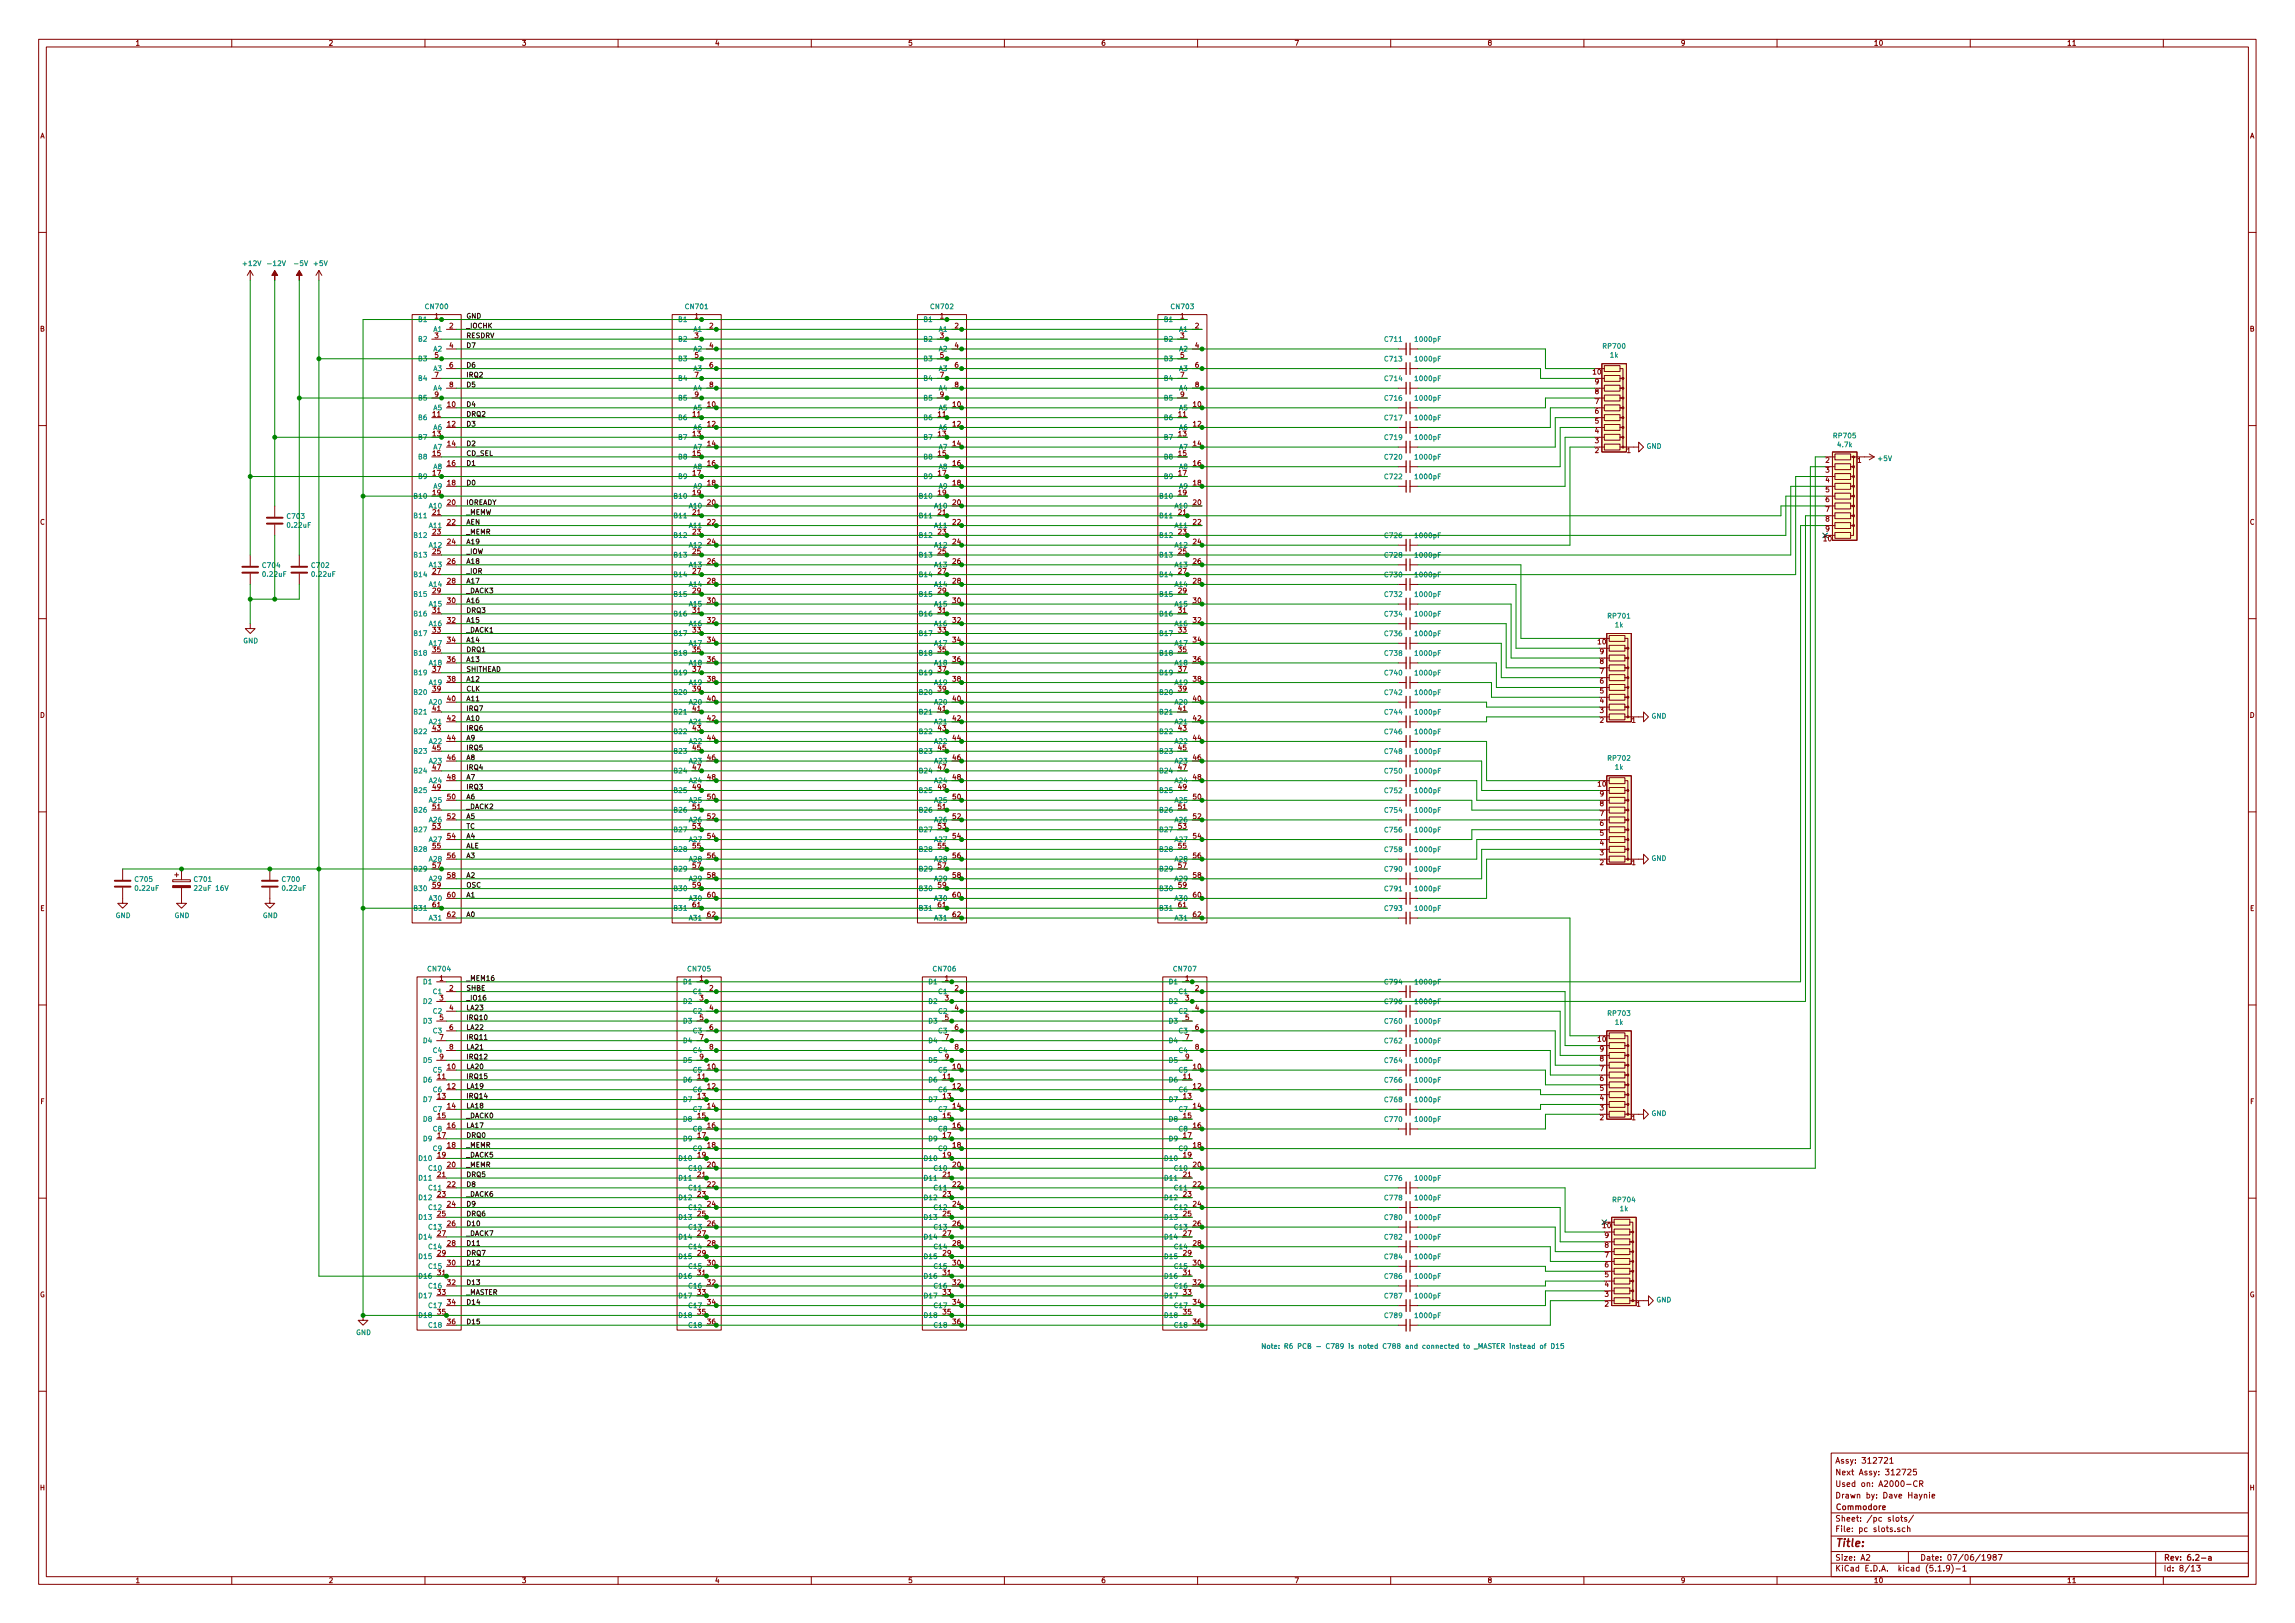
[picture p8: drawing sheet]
<svg xmlns="http://www.w3.org/2000/svg" width="594mm" height="420mm" viewBox="0 0 594 420" stroke-linecap="round" stroke-linejoin="round" font-family="sans-serif">
<defs><g id="words">
<text font-size="2.8" fill="#840000" x="475" y="400.4">Title:</text>
<g font-size="2.1" fill="#840000">
<text x="475" y="381.9">Next Assy: 312725</text>
<text x="475" y="378.9">Assy: 312721</text>
<text x="475" y="387.9">Drawn by: Dave Haynie</text>
<text x="475" y="384.9">Used on: A2000-CR</text>
<text x="475" y="393.9">Sheet: /pc slots/</text>
<text x="475" y="390.9">Commodore</text>
<text x="475" y="396.6">File: pc slots.sch</text>
<text x="475" y="406.8">KiCad E.D.A. kicad (5.1.9)-1</text>
<text x="475" y="404">Size: A2</text>
<text x="497" y="404">Date: 07/06/1987</text>
<text x="560" y="404">Rev: 6.2-a</text>
<text x="560" y="406.8">Id: 8/13</text>
</g>
<g font-size="1.8" fill="#840000">
<text x="35" y="11.8">1</text>
<text x="85" y="11.8">2</text>
<text x="135" y="11.8">3</text>
<text x="185" y="11.8">4</text>
<text x="235" y="11.8">5</text>
<text x="285" y="11.8">6</text>
<text x="335" y="11.8">7</text>
<text x="385" y="11.8">8</text>
<text x="435" y="11.8">9</text>
<text x="485" y="11.8">10</text>
<text x="535" y="11.8">11</text>
<text x="10.4" y="35.8">A</text>
<text x="582.4" y="35.8">A</text>
<text x="112.5" y="82.5">1</text>
<text x="179.9" y="82.5">1</text>
<text x="243.4" y="82.5">1</text>
<text x="305.6" y="82.5">1</text>
<text x="10.4" y="85.8">B</text>
<text x="112.5" y="87.5">3</text>
<text x="116.4" y="85">2</text>
<text x="179.9" y="87.5">3</text>
<text x="183.7" y="85">2</text>
<text x="243.4" y="87.5">3</text>
<text x="247.2" y="85">2</text>
<text x="305.6" y="87.5">3</text>
<text x="309.4" y="85">2</text>
<text x="582.4" y="85.8">B</text>
<text x="112.5" y="92.6">5</text>
<text x="116.4" y="90.1">4</text>
<text x="116.4" y="95.2">6</text>
<text x="179.9" y="92.6">5</text>
<text x="183.7" y="90.1">4</text>
<text x="183.7" y="95.2">6</text>
<text x="243.4" y="92.6">5</text>
<text x="247.2" y="90.1">4</text>
<text x="247.2" y="95.2">6</text>
<text x="305.6" y="92.6">5</text>
<text x="309.4" y="90.1">4</text>
<text x="309.4" y="95.2">6</text>
<text x="112.5" y="97.7">7</text>
<text x="116.4" y="100.2">8</text>
<text x="179.9" y="97.7">7</text>
<text x="183.7" y="100.2">8</text>
<text x="243.4" y="97.7">7</text>
<text x="247.2" y="100.2">8</text>
<text x="305.6" y="97.7">7</text>
<text x="309.4" y="100.2">8</text>
<text x="412.4" y="96.9">10</text>
<text x="412.9" y="99.5">9</text>
<text x="112.1" y="107.9">11</text>
<text x="112.5" y="102.8">9</text>
<text x="115.9" y="105.3">10</text>
<text x="179.4" y="107.9">11</text>
<text x="179.9" y="102.8">9</text>
<text x="183.2" y="105.3">10</text>
<text x="242.9" y="107.9">11</text>
<text x="243.4" y="102.8">9</text>
<text x="246.7" y="105.3">10</text>
<text x="305.1" y="107.9">11</text>
<text x="305.6" y="102.8">9</text>
<text x="308.9" y="105.3">10</text>
<text x="412.9" y="107.1">6</text>
<text x="412.9" y="104.6">7</text>
<text x="412.9" y="102">8</text>
<text x="112.1" y="112.9">13</text>
<text x="115.9" y="110.4">12</text>
<text x="179.4" y="112.9">13</text>
<text x="183.2" y="110.4">12</text>
<text x="242.9" y="112.9">13</text>
<text x="246.7" y="110.4">12</text>
<text x="305.1" y="112.9">13</text>
<text x="308.9" y="110.4">12</text>
<text x="412.9" y="112.2">4</text>
<text x="412.9" y="109.6">5</text>
<text x="112.1" y="118">15</text>
<text x="115.9" y="115.5">14</text>
<text x="179.4" y="118">15</text>
<text x="183.2" y="115.5">14</text>
<text x="242.9" y="118">15</text>
<text x="246.7" y="115.5">14</text>
<text x="305.1" y="118">15</text>
<text x="308.9" y="115.5">14</text>
<text x="412.9" y="117.3">2</text>
<text x="412.9" y="114.7">3</text>
<text x="421.2" y="117.3">1</text>
<text x="472.6" y="119.8">2</text>
<text x="480.8" y="119.8">1</text>
<text x="112.1" y="123.1">17</text>
<text x="115.9" y="120.6">16</text>
<text x="115.9" y="125.6">18</text>
<text x="179.4" y="123.1">17</text>
<text x="183.2" y="120.6">16</text>
<text x="183.2" y="125.6">18</text>
<text x="242.9" y="123.1">17</text>
<text x="246.7" y="120.6">16</text>
<text x="246.7" y="125.6">18</text>
<text x="305.1" y="123.1">17</text>
<text x="308.9" y="120.6">16</text>
<text x="308.9" y="125.6">18</text>
<text x="472.6" y="122.3">3</text>
<text x="472.6" y="124.9">4</text>
<text x="112.1" y="128.2">19</text>
<text x="115.9" y="130.7">20</text>
<text x="179.4" y="128.2">19</text>
<text x="183.2" y="130.7">20</text>
<text x="242.9" y="128.2">19</text>
<text x="246.7" y="130.7">20</text>
<text x="305.1" y="128.2">19</text>
<text x="308.9" y="130.7">20</text>
<text x="472.6" y="127.4">5</text>
<text x="472.6" y="130">6</text>
<text x="10.4" y="135.8">C</text>
<text x="112.1" y="133.3">21</text>
<text x="115.9" y="135.8">22</text>
<text x="179.4" y="133.3">21</text>
<text x="183.2" y="135.8">22</text>
<text x="242.9" y="133.3">21</text>
<text x="246.7" y="135.8">22</text>
<text x="305.1" y="133.3">21</text>
<text x="308.9" y="135.8">22</text>
<text x="472.6" y="132.5">7</text>
<text x="472.6" y="135">8</text>
<text x="472.6" y="137.6">9</text>
<text x="582.4" y="135.8">C</text>
<text x="112.1" y="138.3">23</text>
<text x="112.1" y="143.4">25</text>
<text x="115.9" y="140.9">24</text>
<text x="179.4" y="138.3">23</text>
<text x="179.4" y="143.4">25</text>
<text x="183.2" y="140.9">24</text>
<text x="242.9" y="138.3">23</text>
<text x="242.9" y="143.4">25</text>
<text x="246.7" y="140.9">24</text>
<text x="305.1" y="138.3">23</text>
<text x="305.1" y="143.4">25</text>
<text x="308.9" y="140.9">24</text>
<text x="472.1" y="140.1">10</text>
<text x="112.1" y="148.5">27</text>
<text x="115.9" y="146">26</text>
<text x="179.4" y="148.5">27</text>
<text x="183.2" y="146">26</text>
<text x="242.9" y="148.5">27</text>
<text x="246.7" y="146">26</text>
<text x="305.1" y="148.5">27</text>
<text x="308.9" y="146">26</text>
<text x="112.1" y="153.6">29</text>
<text x="115.9" y="151">28</text>
<text x="179.4" y="153.6">29</text>
<text x="183.2" y="151">28</text>
<text x="242.9" y="153.6">29</text>
<text x="246.7" y="151">28</text>
<text x="305.1" y="153.6">29</text>
<text x="308.9" y="151">28</text>
<text x="112.1" y="158.7">31</text>
<text x="115.9" y="156.1">30</text>
<text x="115.9" y="161.2">32</text>
<text x="179.4" y="158.7">31</text>
<text x="183.2" y="156.1">30</text>
<text x="183.2" y="161.2">32</text>
<text x="242.9" y="158.7">31</text>
<text x="246.7" y="156.1">30</text>
<text x="246.7" y="161.2">32</text>
<text x="305.1" y="158.7">31</text>
<text x="308.9" y="156.1">30</text>
<text x="308.9" y="161.2">32</text>
<text x="112.1" y="163.7">33</text>
<text x="115.9" y="166.3">34</text>
<text x="179.4" y="163.7">33</text>
<text x="183.2" y="166.3">34</text>
<text x="242.9" y="163.7">33</text>
<text x="246.7" y="166.3">34</text>
<text x="305.1" y="163.7">33</text>
<text x="308.9" y="166.3">34</text>
<text x="413.7" y="166.8">10</text>
<text x="112.1" y="168.8">35</text>
<text x="112.1" y="173.9">37</text>
<text x="115.9" y="171.4">36</text>
<text x="179.4" y="168.8">35</text>
<text x="179.4" y="173.9">37</text>
<text x="183.2" y="171.4">36</text>
<text x="242.9" y="168.8">35</text>
<text x="242.9" y="173.9">37</text>
<text x="246.7" y="171.4">36</text>
<text x="305.1" y="168.8">35</text>
<text x="305.1" y="173.9">37</text>
<text x="308.9" y="171.4">36</text>
<text x="414.2" y="171.9">8</text>
<text x="414.2" y="169.3">9</text>
<text x="112.1" y="179">39</text>
<text x="115.9" y="176.4">38</text>
<text x="179.4" y="179">39</text>
<text x="183.2" y="176.4">38</text>
<text x="242.9" y="179">39</text>
<text x="246.7" y="176.4">38</text>
<text x="305.1" y="179">39</text>
<text x="308.9" y="176.4">38</text>
<text x="414.2" y="179.5">5</text>
<text x="414.2" y="177">6</text>
<text x="414.2" y="174.4">7</text>
<text x="10.4" y="185.8">D</text>
<text x="112.1" y="184.1">41</text>
<text x="115.9" y="181.5">40</text>
<text x="179.4" y="184.1">41</text>
<text x="183.2" y="181.5">40</text>
<text x="242.9" y="184.1">41</text>
<text x="246.7" y="181.5">40</text>
<text x="305.1" y="184.1">41</text>
<text x="308.9" y="181.5">40</text>
<text x="414.2" y="184.6">3</text>
<text x="414.2" y="182">4</text>
<text x="582.4" y="185.8">D</text>
<text x="112.1" y="189.1">43</text>
<text x="115.9" y="186.6">42</text>
<text x="115.9" y="191.7">44</text>
<text x="179.4" y="189.1">43</text>
<text x="183.2" y="186.6">42</text>
<text x="183.2" y="191.7">44</text>
<text x="242.9" y="189.1">43</text>
<text x="246.7" y="186.6">42</text>
<text x="246.7" y="191.7">44</text>
<text x="305.1" y="189.1">43</text>
<text x="308.9" y="186.6">42</text>
<text x="308.9" y="191.7">44</text>
<text x="414.2" y="187.1">2</text>
<text x="422.4" y="187.1">1</text>
<text x="112.1" y="194.2">45</text>
<text x="115.9" y="196.8">46</text>
<text x="179.4" y="194.2">45</text>
<text x="183.2" y="196.8">46</text>
<text x="242.9" y="194.2">45</text>
<text x="246.7" y="196.8">46</text>
<text x="305.1" y="194.2">45</text>
<text x="308.9" y="196.8">46</text>
<text x="112.1" y="199.3">47</text>
<text x="115.9" y="201.8">48</text>
<text x="179.4" y="199.3">47</text>
<text x="183.2" y="201.8">48</text>
<text x="242.9" y="199.3">47</text>
<text x="246.7" y="201.8">48</text>
<text x="305.1" y="199.3">47</text>
<text x="308.9" y="201.8">48</text>
<text x="413.7" y="203.6">10</text>
<text x="112.1" y="204.4">49</text>
<text x="112.1" y="209.5">51</text>
<text x="115.9" y="206.9">50</text>
<text x="179.4" y="204.4">49</text>
<text x="179.4" y="209.5">51</text>
<text x="183.2" y="206.9">50</text>
<text x="242.9" y="204.4">49</text>
<text x="242.9" y="209.5">51</text>
<text x="246.7" y="206.9">50</text>
<text x="305.1" y="204.4">49</text>
<text x="305.1" y="209.5">51</text>
<text x="308.9" y="206.9">50</text>
<text x="414.2" y="208.7">8</text>
<text x="414.2" y="206.2">9</text>
<text x="112.1" y="214.5">53</text>
<text x="115.9" y="212">52</text>
<text x="179.4" y="214.5">53</text>
<text x="183.2" y="212">52</text>
<text x="242.9" y="214.5">53</text>
<text x="246.7" y="212">52</text>
<text x="305.1" y="214.5">53</text>
<text x="308.9" y="212">52</text>
<text x="414.2" y="213.8">6</text>
<text x="414.2" y="211.2">7</text>
<text x="112.1" y="219.6">55</text>
<text x="115.9" y="217.1">54</text>
<text x="179.4" y="219.6">55</text>
<text x="183.2" y="217.1">54</text>
<text x="242.9" y="219.6">55</text>
<text x="246.7" y="217.1">54</text>
<text x="305.1" y="219.6">55</text>
<text x="308.9" y="217.1">54</text>
<text x="414.2" y="221.4">3</text>
<text x="414.2" y="218.9">4</text>
<text x="414.2" y="216.3">5</text>
<text x="112.1" y="224.7">57</text>
<text x="115.9" y="222.2">56</text>
<text x="115.9" y="227.2">58</text>
<text x="179.4" y="224.7">57</text>
<text x="183.2" y="222.2">56</text>
<text x="183.2" y="227.2">58</text>
<text x="242.9" y="224.7">57</text>
<text x="246.7" y="222.2">56</text>
<text x="246.7" y="227.2">58</text>
<text x="305.1" y="224.7">57</text>
<text x="308.9" y="222.2">56</text>
<text x="308.9" y="227.2">58</text>
<text x="414.2" y="223.9">2</text>
<text x="422.4" y="223.9">1</text>
<text x="112.1" y="229.8">59</text>
<text x="115.9" y="232.3">60</text>
<text x="179.4" y="229.8">59</text>
<text x="183.2" y="232.3">60</text>
<text x="242.9" y="229.8">59</text>
<text x="246.7" y="232.3">60</text>
<text x="305.1" y="229.8">59</text>
<text x="308.9" y="232.3">60</text>
<text x="10.4" y="235.8">E</text>
<text x="112.1" y="234.9">61</text>
<text x="115.9" y="237.4">62</text>
<text x="179.4" y="234.9">61</text>
<text x="183.2" y="237.4">62</text>
<text x="242.9" y="234.9">61</text>
<text x="246.7" y="237.4">62</text>
<text x="305.1" y="234.9">61</text>
<text x="308.9" y="237.4">62</text>
<text x="582.4" y="235.8">E</text>
<text x="113.8" y="253.9">1</text>
<text x="116.4" y="256.5">2</text>
<text x="181.1" y="253.9">1</text>
<text x="183.7" y="256.5">2</text>
<text x="244.6" y="253.9">1</text>
<text x="247.2" y="256.5">2</text>
<text x="306.9" y="253.9">1</text>
<text x="309.4" y="256.5">2</text>
<text x="113.8" y="259">3</text>
<text x="116.4" y="261.5">4</text>
<text x="181.1" y="259">3</text>
<text x="183.7" y="261.5">4</text>
<text x="244.6" y="259">3</text>
<text x="247.2" y="261.5">4</text>
<text x="306.9" y="259">3</text>
<text x="309.4" y="261.5">4</text>
<text x="113.8" y="264.1">5</text>
<text x="113.8" y="269.2">7</text>
<text x="116.4" y="266.6">6</text>
<text x="181.1" y="264.1">5</text>
<text x="181.1" y="269.2">7</text>
<text x="183.7" y="266.6">6</text>
<text x="244.6" y="264.1">5</text>
<text x="244.6" y="269.2">7</text>
<text x="247.2" y="266.6">6</text>
<text x="306.9" y="264.1">5</text>
<text x="306.9" y="269.2">7</text>
<text x="309.4" y="266.6">6</text>
<text x="413.7" y="269.7">10</text>
<text x="113.8" y="274.2">9</text>
<text x="116.4" y="271.7">8</text>
<text x="181.1" y="274.2">9</text>
<text x="183.7" y="271.7">8</text>
<text x="244.6" y="274.2">9</text>
<text x="247.2" y="271.7">8</text>
<text x="306.9" y="274.2">9</text>
<text x="309.4" y="271.7">8</text>
<text x="414.2" y="274.7">8</text>
<text x="414.2" y="272.2">9</text>
<text x="113.3" y="279.3">11</text>
<text x="115.9" y="276.8">10</text>
<text x="115.9" y="281.9">12</text>
<text x="180.6" y="279.3">11</text>
<text x="183.2" y="276.8">10</text>
<text x="183.2" y="281.9">12</text>
<text x="244.1" y="279.3">11</text>
<text x="246.7" y="276.8">10</text>
<text x="246.7" y="281.9">12</text>
<text x="306.4" y="279.3">11</text>
<text x="308.9" y="276.8">10</text>
<text x="308.9" y="281.9">12</text>
<text x="414.2" y="279.8">6</text>
<text x="414.2" y="277.3">7</text>
<text x="10.5" y="285.8">F</text>
<text x="113.3" y="284.4">13</text>
<text x="115.9" y="286.9">14</text>
<text x="180.6" y="284.4">13</text>
<text x="183.2" y="286.9">14</text>
<text x="244.1" y="284.4">13</text>
<text x="246.7" y="286.9">14</text>
<text x="306.4" y="284.4">13</text>
<text x="308.9" y="286.9">14</text>
<text x="414.2" y="287.4">3</text>
<text x="414.2" y="284.9">4</text>
<text x="414.2" y="282.4">5</text>
<text x="582.5" y="285.8">F</text>
<text x="113.3" y="289.5">15</text>
<text x="115.9" y="292">16</text>
<text x="180.6" y="289.5">15</text>
<text x="183.2" y="292">16</text>
<text x="244.1" y="289.5">15</text>
<text x="246.7" y="292">16</text>
<text x="306.4" y="289.5">15</text>
<text x="308.9" y="292">16</text>
<text x="414.2" y="290">2</text>
<text x="422.4" y="290">1</text>
<text x="113.3" y="294.6">17</text>
<text x="113.3" y="299.6">19</text>
<text x="115.9" y="297.1">18</text>
<text x="180.6" y="294.6">17</text>
<text x="180.6" y="299.6">19</text>
<text x="183.2" y="297.1">18</text>
<text x="244.1" y="294.6">17</text>
<text x="244.1" y="299.6">19</text>
<text x="246.7" y="297.1">18</text>
<text x="306.4" y="294.6">17</text>
<text x="306.4" y="299.6">19</text>
<text x="308.9" y="297.1">18</text>
<text x="113.3" y="304.7">21</text>
<text x="115.9" y="302.2">20</text>
<text x="180.6" y="304.7">21</text>
<text x="183.2" y="302.2">20</text>
<text x="244.1" y="304.7">21</text>
<text x="246.7" y="302.2">20</text>
<text x="306.4" y="304.7">21</text>
<text x="308.9" y="302.2">20</text>
<text x="113.3" y="309.8">23</text>
<text x="115.9" y="307.3">22</text>
<text x="180.6" y="309.8">23</text>
<text x="183.2" y="307.3">22</text>
<text x="244.1" y="309.8">23</text>
<text x="246.7" y="307.3">22</text>
<text x="306.4" y="309.8">23</text>
<text x="308.9" y="307.3">22</text>
<text x="113.3" y="314.9">25</text>
<text x="115.9" y="312.3">24</text>
<text x="115.9" y="317.4">26</text>
<text x="180.6" y="314.9">25</text>
<text x="183.2" y="312.3">24</text>
<text x="183.2" y="317.4">26</text>
<text x="244.1" y="314.9">25</text>
<text x="246.7" y="312.3">24</text>
<text x="246.7" y="317.4">26</text>
<text x="306.4" y="314.9">25</text>
<text x="308.9" y="312.3">24</text>
<text x="308.9" y="317.4">26</text>
<text x="415" y="317.9">10</text>
<text x="113.3" y="320">27</text>
<text x="115.9" y="322.5">28</text>
<text x="180.6" y="320">27</text>
<text x="183.2" y="322.5">28</text>
<text x="244.1" y="320">27</text>
<text x="246.7" y="322.5">28</text>
<text x="306.4" y="320">27</text>
<text x="308.9" y="322.5">28</text>
<text x="415.4" y="323">8</text>
<text x="415.4" y="320.5">9</text>
<text x="113.3" y="325">29</text>
<text x="115.9" y="327.6">30</text>
<text x="180.6" y="325">29</text>
<text x="183.2" y="327.6">30</text>
<text x="244.1" y="325">29</text>
<text x="246.7" y="327.6">30</text>
<text x="306.4" y="325">29</text>
<text x="308.9" y="327.6">30</text>
<text x="415.4" y="328.1">6</text>
<text x="415.4" y="325.5">7</text>
<text x="10.3" y="335.8">G</text>
<text x="113.3" y="330.1">31</text>
<text x="113.3" y="335.2">33</text>
<text x="115.9" y="332.7">32</text>
<text x="180.6" y="330.1">31</text>
<text x="180.6" y="335.2">33</text>
<text x="183.2" y="332.7">32</text>
<text x="244.1" y="330.1">31</text>
<text x="244.1" y="335.2">33</text>
<text x="246.7" y="332.7">32</text>
<text x="306.4" y="330.1">31</text>
<text x="306.4" y="335.2">33</text>
<text x="308.9" y="332.7">32</text>
<text x="415.4" y="335.7">3</text>
<text x="415.4" y="333.2">4</text>
<text x="415.4" y="330.6">5</text>
<text x="582.3" y="335.8">G</text>
<text x="113.3" y="340.3">35</text>
<text x="115.9" y="337.7">34</text>
<text x="180.6" y="340.3">35</text>
<text x="183.2" y="337.7">34</text>
<text x="244.1" y="340.3">35</text>
<text x="246.7" y="337.7">34</text>
<text x="306.4" y="340.3">35</text>
<text x="308.9" y="337.7">34</text>
<text x="415.4" y="338.2">2</text>
<text x="423.7" y="338.2">1</text>
<text x="115.9" y="342.8">36</text>
<text x="183.2" y="342.8">36</text>
<text x="246.7" y="342.8">36</text>
<text x="308.9" y="342.8">36</text>
<text x="10.4" y="385.8">H</text>
<text x="582.4" y="385.8">H</text>
<text x="35" y="409.8">1</text>
<text x="85" y="409.8">2</text>
<text x="135" y="409.8">3</text>
<text x="185" y="409.8">4</text>
<text x="235" y="409.8">5</text>
<text x="285" y="409.8">6</text>
<text x="335" y="409.8">7</text>
<text x="385" y="409.8">8</text>
<text x="435" y="409.8">9</text>
<text x="485" y="409.8">10</text>
<text x="535" y="409.8">11</text>
</g>
<g font-size="1.8" fill="#008484">
<text x="63.1" y="68.9">+12V</text>
<text x="69.6" y="68.9">-12V</text>
<text x="76.5" y="68.9">-5V</text>
<text x="81.3" y="68.9">+5V</text>
<text x="108.5" y="83.4">B1</text>
<text x="110.3" y="80">CN700</text>
<text x="175.8" y="83.4">B1</text>
<text x="177.6" y="80">CN701</text>
<text x="239.3" y="83.4">B1</text>
<text x="241.1" y="80">CN702</text>
<text x="301.5" y="83.4">B1</text>
<text x="303.3" y="80">CN703</text>
<text x="108.5" y="88.4">B2</text>
<text x="112.3" y="85.9">A1</text>
<text x="175.8" y="88.4">B2</text>
<text x="179.6" y="85.9">A1</text>
<text x="239.3" y="88.4">B2</text>
<text x="243.1" y="85.9">A1</text>
<text x="301.5" y="88.4">B2</text>
<text x="305.3" y="85.9">A1</text>
<text x="358.6" y="88.5">C711</text>
<text x="366.5" y="88.5">1000pF</text>
<text x="108.5" y="93.5">B3</text>
<text x="112.3" y="91">A2</text>
<text x="175.8" y="93.5">B3</text>
<text x="179.6" y="91">A2</text>
<text x="239.3" y="93.5">B3</text>
<text x="243.1" y="91">A2</text>
<text x="301.5" y="93.5">B3</text>
<text x="305.3" y="91">A2</text>
<text x="358.6" y="93.6">C713</text>
<text x="366.5" y="93.6">1000pF</text>
<text x="415.1" y="90.3">RP700</text>
<text x="416.9" y="92.6">1k</text>
<text x="108.5" y="98.6">B4</text>
<text x="112.3" y="96.1">A3</text>
<text x="112.3" y="101.1">A4</text>
<text x="175.8" y="98.6">B4</text>
<text x="179.6" y="96.1">A3</text>
<text x="179.6" y="101.1">A4</text>
<text x="239.3" y="98.6">B4</text>
<text x="243.1" y="96.1">A3</text>
<text x="243.1" y="101.1">A4</text>
<text x="301.5" y="98.6">B4</text>
<text x="305.3" y="96.1">A3</text>
<text x="305.3" y="101.1">A4</text>
<text x="358.6" y="98.6">C714</text>
<text x="366.5" y="98.6">1000pF</text>
<text x="108.5" y="103.7">B5</text>
<text x="112.3" y="106.2">A5</text>
<text x="175.8" y="103.7">B5</text>
<text x="179.6" y="106.2">A5</text>
<text x="239.3" y="103.7">B5</text>
<text x="243.1" y="106.2">A5</text>
<text x="301.5" y="103.7">B5</text>
<text x="305.3" y="106.2">A5</text>
<text x="358.6" y="103.7">C716</text>
<text x="366.5" y="103.7">1000pF</text>
<text x="108.5" y="108.8">B6</text>
<text x="108.5" y="113.8">B7</text>
<text x="112.3" y="111.3">A6</text>
<text x="175.8" y="108.8">B6</text>
<text x="175.8" y="113.8">B7</text>
<text x="179.6" y="111.3">A6</text>
<text x="239.3" y="108.8">B6</text>
<text x="239.3" y="113.8">B7</text>
<text x="243.1" y="111.3">A6</text>
<text x="301.5" y="108.8">B6</text>
<text x="301.5" y="113.8">B7</text>
<text x="305.3" y="111.3">A6</text>
<text x="358.6" y="108.8">C717</text>
<text x="358.6" y="113.9">C719</text>
<text x="366.5" y="108.8">1000pF</text>
<text x="366.5" y="113.9">1000pF</text>
<text x="474.8" y="113.5">RP705</text>
<text x="108.5" y="118.9">B8</text>
<text x="112.3" y="116.4">A7</text>
<text x="175.8" y="118.9">B8</text>
<text x="179.6" y="116.4">A7</text>
<text x="239.3" y="118.9">B8</text>
<text x="243.1" y="116.4">A7</text>
<text x="301.5" y="118.9">B8</text>
<text x="305.3" y="116.4">A7</text>
<text x="358.6" y="119">C720</text>
<text x="366.5" y="119">1000pF</text>
<text x="426.2" y="116.2">GND</text>
<text x="475.8" y="115.8">4.7k</text>
<text x="486.3" y="119.3">+5V</text>
<text x="108.5" y="124">B9</text>
<text x="112.3" y="121.5">A8</text>
<text x="175.8" y="124">B9</text>
<text x="179.6" y="121.5">A8</text>
<text x="239.3" y="124">B9</text>
<text x="243.1" y="121.5">A8</text>
<text x="301.5" y="124">B9</text>
<text x="305.3" y="121.5">A8</text>
<text x="358.6" y="124">C722</text>
<text x="366.5" y="124">1000pF</text>
<text x="107.5" y="129.1">B10</text>
<text x="111.3" y="131.6">A10</text>
<text x="112.3" y="126.5">A9</text>
<text x="174.8" y="129.1">B10</text>
<text x="178.6" y="131.6">A10</text>
<text x="179.6" y="126.5">A9</text>
<text x="238.3" y="129.1">B10</text>
<text x="242.1" y="131.6">A10</text>
<text x="243.1" y="126.5">A9</text>
<text x="300.5" y="129.1">B10</text>
<text x="304.3" y="131.6">A10</text>
<text x="305.3" y="126.5">A9</text>
<text x="74.4" y="134.3">C703</text>
<text x="74.5" y="136.6">0.22uF</text>
<text x="107.5" y="134.2">B11</text>
<text x="111.3" y="136.7">A11</text>
<text x="174.8" y="134.2">B11</text>
<text x="178.6" y="136.7">A11</text>
<text x="238.3" y="134.2">B11</text>
<text x="242.1" y="136.7">A11</text>
<text x="300.5" y="134.2">B11</text>
<text x="304.3" y="136.7">A11</text>
<text x="107.5" y="139.2">B12</text>
<text x="111.3" y="141.8">A12</text>
<text x="174.8" y="139.2">B12</text>
<text x="178.6" y="141.8">A12</text>
<text x="238.3" y="139.2">B12</text>
<text x="242.1" y="141.8">A12</text>
<text x="300.5" y="139.2">B12</text>
<text x="304.3" y="141.8">A12</text>
<text x="358.6" y="139.3">C726</text>
<text x="366.5" y="139.3">1000pF</text>
<text x="68.1" y="147">C704</text>
<text x="68.2" y="149.3">0.22uF</text>
<text x="80.8" y="147">C702</text>
<text x="80.9" y="149.3">0.22uF</text>
<text x="107.5" y="144.3">B13</text>
<text x="107.5" y="149.4">B14</text>
<text x="111.3" y="146.9">A13</text>
<text x="174.8" y="144.3">B13</text>
<text x="174.8" y="149.4">B14</text>
<text x="178.6" y="146.9">A13</text>
<text x="238.3" y="144.3">B13</text>
<text x="238.3" y="149.4">B14</text>
<text x="242.1" y="146.9">A13</text>
<text x="300.5" y="144.3">B13</text>
<text x="300.5" y="149.4">B14</text>
<text x="304.3" y="146.9">A13</text>
<text x="358.6" y="144.4">C728</text>
<text x="358.6" y="149.4">C730</text>
<text x="366.5" y="144.4">1000pF</text>
<text x="366.5" y="149.4">1000pF</text>
<text x="107.5" y="154.5">B15</text>
<text x="111.3" y="151.9">A14</text>
<text x="174.8" y="154.5">B15</text>
<text x="178.6" y="151.9">A14</text>
<text x="238.3" y="154.5">B15</text>
<text x="242.1" y="151.9">A14</text>
<text x="300.5" y="154.5">B15</text>
<text x="304.3" y="151.9">A14</text>
<text x="358.6" y="154.5">C732</text>
<text x="366.5" y="154.5">1000pF</text>
<text x="107.5" y="159.6">B16</text>
<text x="111.3" y="157">A15</text>
<text x="174.8" y="159.6">B16</text>
<text x="178.6" y="157">A15</text>
<text x="238.3" y="159.6">B16</text>
<text x="242.1" y="157">A15</text>
<text x="300.5" y="159.6">B16</text>
<text x="304.3" y="157">A15</text>
<text x="358.6" y="159.6">C734</text>
<text x="366.5" y="159.6">1000pF</text>
<text x="416.4" y="160.1">RP701</text>
<text x="62.9" y="166.5">GND</text>
<text x="107.5" y="164.6">B17</text>
<text x="111.3" y="162.1">A16</text>
<text x="111.3" y="167.2">A17</text>
<text x="174.8" y="164.6">B17</text>
<text x="178.6" y="162.1">A16</text>
<text x="178.6" y="167.2">A17</text>
<text x="238.3" y="164.6">B17</text>
<text x="242.1" y="162.1">A16</text>
<text x="242.1" y="167.2">A17</text>
<text x="300.5" y="164.6">B17</text>
<text x="304.3" y="162.1">A16</text>
<text x="304.3" y="167.2">A17</text>
<text x="358.6" y="164.7">C736</text>
<text x="366.5" y="164.7">1000pF</text>
<text x="418.1" y="162.4">1k</text>
<text x="107.5" y="169.7">B18</text>
<text x="111.3" y="172.3">A18</text>
<text x="174.8" y="169.7">B18</text>
<text x="178.6" y="172.3">A18</text>
<text x="238.3" y="169.7">B18</text>
<text x="242.1" y="172.3">A18</text>
<text x="300.5" y="169.7">B18</text>
<text x="304.3" y="172.3">A18</text>
<text x="358.6" y="169.8">C738</text>
<text x="366.5" y="169.8">1000pF</text>
<text x="107.5" y="174.8">B19</text>
<text x="107.5" y="179.9">B20</text>
<text x="111.3" y="177.3">A19</text>
<text x="174.8" y="174.8">B19</text>
<text x="174.8" y="179.9">B20</text>
<text x="178.6" y="177.3">A19</text>
<text x="238.3" y="174.8">B19</text>
<text x="238.3" y="179.9">B20</text>
<text x="242.1" y="177.3">A19</text>
<text x="300.5" y="174.8">B19</text>
<text x="300.5" y="179.9">B20</text>
<text x="304.3" y="177.3">A19</text>
<text x="358.6" y="179.9">C742</text>
<text x="358.6" y="174.8">C740</text>
<text x="366.5" y="179.9">1000pF</text>
<text x="366.5" y="174.8">1000pF</text>
<text x="107.5" y="185">B21</text>
<text x="111.3" y="182.4">A20</text>
<text x="174.8" y="185">B21</text>
<text x="178.6" y="182.4">A20</text>
<text x="238.3" y="185">B21</text>
<text x="242.1" y="182.4">A20</text>
<text x="300.5" y="185">B21</text>
<text x="304.3" y="182.4">A20</text>
<text x="358.6" y="185">C744</text>
<text x="366.5" y="185">1000pF</text>
<text x="107.5" y="190">B22</text>
<text x="111.3" y="187.5">A21</text>
<text x="174.8" y="190">B22</text>
<text x="178.6" y="187.5">A21</text>
<text x="238.3" y="190">B22</text>
<text x="242.1" y="187.5">A21</text>
<text x="300.5" y="190">B22</text>
<text x="304.3" y="187.5">A21</text>
<text x="358.6" y="190.1">C746</text>
<text x="366.5" y="190.1">1000pF</text>
<text x="427.5" y="186">GND</text>
<text x="107.5" y="195.1">B23</text>
<text x="111.3" y="192.6">A22</text>
<text x="111.3" y="197.7">A23</text>
<text x="174.8" y="195.1">B23</text>
<text x="178.6" y="192.6">A22</text>
<text x="178.6" y="197.7">A23</text>
<text x="238.3" y="195.1">B23</text>
<text x="242.1" y="192.6">A22</text>
<text x="242.1" y="197.7">A23</text>
<text x="300.5" y="195.1">B23</text>
<text x="304.3" y="192.6">A22</text>
<text x="304.3" y="197.7">A23</text>
<text x="358.6" y="195.2">C748</text>
<text x="366.5" y="195.2">1000pF</text>
<text x="416.4" y="196.9">RP702</text>
<text x="107.5" y="200.2">B24</text>
<text x="111.3" y="202.7">A24</text>
<text x="174.8" y="200.2">B24</text>
<text x="178.6" y="202.7">A24</text>
<text x="238.3" y="200.2">B24</text>
<text x="242.1" y="202.7">A24</text>
<text x="300.5" y="200.2">B24</text>
<text x="304.3" y="202.7">A24</text>
<text x="358.6" y="200.2">C750</text>
<text x="366.5" y="200.2">1000pF</text>
<text x="418.1" y="199.3">1k</text>
<text x="107.5" y="205.3">B25</text>
<text x="111.3" y="207.8">A25</text>
<text x="174.8" y="205.3">B25</text>
<text x="178.6" y="207.8">A25</text>
<text x="238.3" y="205.3">B25</text>
<text x="242.1" y="207.8">A25</text>
<text x="300.5" y="205.3">B25</text>
<text x="304.3" y="207.8">A25</text>
<text x="358.6" y="205.3">C752</text>
<text x="366.5" y="205.3">1000pF</text>
<text x="107.5" y="210.4">B26</text>
<text x="107.5" y="215.4">B27</text>
<text x="111.3" y="212.9">A26</text>
<text x="174.8" y="210.4">B26</text>
<text x="174.8" y="215.4">B27</text>
<text x="178.6" y="212.9">A26</text>
<text x="238.3" y="210.4">B26</text>
<text x="238.3" y="215.4">B27</text>
<text x="242.1" y="212.9">A26</text>
<text x="300.5" y="210.4">B26</text>
<text x="300.5" y="215.4">B27</text>
<text x="304.3" y="212.9">A26</text>
<text x="358.6" y="210.4">C754</text>
<text x="358.6" y="215.5">C756</text>
<text x="366.5" y="210.4">1000pF</text>
<text x="366.5" y="215.5">1000pF</text>
<text x="107.5" y="220.5">B28</text>
<text x="111.3" y="218">A27</text>
<text x="174.8" y="220.5">B28</text>
<text x="178.6" y="218">A27</text>
<text x="238.3" y="220.5">B28</text>
<text x="242.1" y="218">A27</text>
<text x="300.5" y="220.5">B28</text>
<text x="304.3" y="218">A27</text>
<text x="358.6" y="220.6">C758</text>
<text x="366.5" y="220.6">1000pF</text>
<text x="107.5" y="225.6">B29</text>
<text x="111.3" y="223.1">A28</text>
<text x="174.8" y="225.6">B29</text>
<text x="178.6" y="223.1">A28</text>
<text x="238.3" y="225.6">B29</text>
<text x="242.1" y="223.1">A28</text>
<text x="300.5" y="225.6">B29</text>
<text x="304.3" y="223.1">A28</text>
<text x="358.6" y="225.6">C790</text>
<text x="366.5" y="225.6">1000pF</text>
<text x="427.5" y="222.9">GND</text>
<text x="35.1" y="228.3">C705</text>
<text x="35.2" y="230.6">0.22uF</text>
<text x="50.4" y="228.3">C701</text>
<text x="50.7" y="230.6">22uF 16V</text>
<text x="73.2" y="228.3">C700</text>
<text x="73.3" y="230.6">0.22uF</text>
<text x="107.5" y="230.7">B30</text>
<text x="111.3" y="228.1">A29</text>
<text x="111.3" y="233.2">A30</text>
<text x="174.8" y="230.7">B30</text>
<text x="178.6" y="228.1">A29</text>
<text x="178.6" y="233.2">A30</text>
<text x="238.3" y="230.7">B30</text>
<text x="242.1" y="228.1">A29</text>
<text x="242.1" y="233.2">A30</text>
<text x="300.5" y="230.7">B30</text>
<text x="304.3" y="228.1">A29</text>
<text x="304.3" y="233.2">A30</text>
<text x="358.6" y="230.7">C791</text>
<text x="366.5" y="230.7">1000pF</text>
<text x="29.9" y="237.7">GND</text>
<text x="45.2" y="237.7">GND</text>
<text x="68" y="237.7">GND</text>
<text x="107.5" y="235.8">B31</text>
<text x="111.3" y="238.3">A31</text>
<text x="174.8" y="235.8">B31</text>
<text x="178.6" y="238.3">A31</text>
<text x="238.3" y="235.8">B31</text>
<text x="242.1" y="238.3">A31</text>
<text x="300.5" y="235.8">B31</text>
<text x="304.3" y="238.3">A31</text>
<text x="358.6" y="235.8">C793</text>
<text x="366.5" y="235.8">1000pF</text>
<text x="110.9" y="251.5">CN704</text>
<text x="178.2" y="251.5">CN705</text>
<text x="241.7" y="251.5">CN706</text>
<text x="304" y="251.5">CN707</text>
<text x="109.8" y="254.8">D1</text>
<text x="112.3" y="257.3">C1</text>
<text x="177.1" y="254.8">D1</text>
<text x="179.6" y="257.3">C1</text>
<text x="240.6" y="254.8">D1</text>
<text x="243.1" y="257.3">C1</text>
<text x="302.8" y="254.8">D1</text>
<text x="305.3" y="257.3">C1</text>
<text x="358.6" y="254.9">C794</text>
<text x="366.5" y="254.9">1000pF</text>
<text x="109.8" y="259.9">D2</text>
<text x="112.3" y="262.4">C2</text>
<text x="177.1" y="259.9">D2</text>
<text x="179.6" y="262.4">C2</text>
<text x="240.6" y="259.9">D2</text>
<text x="243.1" y="262.4">C2</text>
<text x="302.8" y="259.9">D2</text>
<text x="305.3" y="262.4">C2</text>
<text x="358.6" y="259.9">C796</text>
<text x="366.5" y="259.9">1000pF</text>
<text x="416.4" y="263">RP703</text>
<text x="109.8" y="265">D3</text>
<text x="112.3" y="267.5">C3</text>
<text x="177.1" y="265">D3</text>
<text x="179.6" y="267.5">C3</text>
<text x="240.6" y="265">D3</text>
<text x="243.1" y="267.5">C3</text>
<text x="302.8" y="265">D3</text>
<text x="305.3" y="267.5">C3</text>
<text x="358.6" y="265">C760</text>
<text x="366.5" y="265">1000pF</text>
<text x="418.1" y="265.3">1k</text>
<text x="109.8" y="270">D4</text>
<text x="109.8" y="275.1">D5</text>
<text x="112.3" y="272.6">C4</text>
<text x="177.1" y="270">D4</text>
<text x="177.1" y="275.1">D5</text>
<text x="179.6" y="272.6">C4</text>
<text x="240.6" y="270">D4</text>
<text x="240.6" y="275.1">D5</text>
<text x="243.1" y="272.6">C4</text>
<text x="302.8" y="270">D4</text>
<text x="302.8" y="275.1">D5</text>
<text x="305.3" y="272.6">C4</text>
<text x="358.6" y="275.2">C764</text>
<text x="358.6" y="270.1">C762</text>
<text x="366.5" y="275.2">1000pF</text>
<text x="366.5" y="270.1">1000pF</text>
<text x="109.8" y="280.2">D6</text>
<text x="112.3" y="277.7">C5</text>
<text x="177.1" y="280.2">D6</text>
<text x="179.6" y="277.7">C5</text>
<text x="240.6" y="280.2">D6</text>
<text x="243.1" y="277.7">C5</text>
<text x="302.8" y="280.2">D6</text>
<text x="305.3" y="277.7">C5</text>
<text x="358.6" y="280.3">C766</text>
<text x="366.5" y="280.3">1000pF</text>
<text x="109.8" y="285.3">D7</text>
<text x="112.3" y="282.7">C6</text>
<text x="112.3" y="287.8">C7</text>
<text x="177.1" y="285.3">D7</text>
<text x="179.6" y="282.7">C6</text>
<text x="179.6" y="287.8">C7</text>
<text x="240.6" y="285.3">D7</text>
<text x="243.1" y="282.7">C6</text>
<text x="243.1" y="287.8">C7</text>
<text x="302.8" y="285.3">D7</text>
<text x="305.3" y="282.7">C6</text>
<text x="305.3" y="287.8">C7</text>
<text x="358.6" y="285.3">C768</text>
<text x="366.5" y="285.3">1000pF</text>
<text x="109.8" y="290.4">D8</text>
<text x="112.3" y="292.9">C8</text>
<text x="177.1" y="290.4">D8</text>
<text x="179.6" y="292.9">C8</text>
<text x="240.6" y="290.4">D8</text>
<text x="243.1" y="292.9">C8</text>
<text x="302.8" y="290.4">D8</text>
<text x="305.3" y="292.9">C8</text>
<text x="358.6" y="290.4">C770</text>
<text x="366.5" y="290.4">1000pF</text>
<text x="427.5" y="288.9">GND</text>
<text x="109.8" y="295.4">D9</text>
<text x="112.3" y="298">C9</text>
<text x="177.1" y="295.4">D9</text>
<text x="179.6" y="298">C9</text>
<text x="240.6" y="295.4">D9</text>
<text x="243.1" y="298">C9</text>
<text x="302.8" y="295.4">D9</text>
<text x="305.3" y="298">C9</text>
<text x="108.8" y="300.5">D10</text>
<text x="108.8" y="305.6">D11</text>
<text x="111.3" y="303.1">C10</text>
<text x="176.1" y="300.5">D10</text>
<text x="176.1" y="305.6">D11</text>
<text x="178.6" y="303.1">C10</text>
<text x="239.6" y="300.5">D10</text>
<text x="239.6" y="305.6">D11</text>
<text x="242.1" y="303.1">C10</text>
<text x="301.8" y="300.5">D10</text>
<text x="301.8" y="305.6">D11</text>
<text x="304.3" y="303.1">C10</text>
<text x="358.6" y="305.7">C776</text>
<text x="366.5" y="305.7">1000pF</text>
<text x="108.8" y="310.7">D12</text>
<text x="111.3" y="308.1">C11</text>
<text x="176.1" y="310.7">D12</text>
<text x="178.6" y="308.1">C11</text>
<text x="239.6" y="310.7">D12</text>
<text x="242.1" y="308.1">C11</text>
<text x="301.8" y="310.7">D12</text>
<text x="304.3" y="308.1">C11</text>
<text x="358.6" y="310.7">C778</text>
<text x="366.5" y="310.7">1000pF</text>
<text x="417.7" y="311.2">RP704</text>
<text x="108.8" y="315.8">D13</text>
<text x="111.3" y="313.2">C12</text>
<text x="176.1" y="315.8">D13</text>
<text x="178.6" y="313.2">C12</text>
<text x="239.6" y="315.8">D13</text>
<text x="242.1" y="313.2">C12</text>
<text x="301.8" y="315.8">D13</text>
<text x="304.3" y="313.2">C12</text>
<text x="358.6" y="315.8">C780</text>
<text x="366.5" y="315.8">1000pF</text>
<text x="419.4" y="313.6">1k</text>
<text x="108.8" y="320.8">D14</text>
<text x="111.3" y="318.3">C13</text>
<text x="111.3" y="323.4">C14</text>
<text x="176.1" y="320.8">D14</text>
<text x="178.6" y="318.3">C13</text>
<text x="178.6" y="323.4">C14</text>
<text x="239.6" y="320.8">D14</text>
<text x="242.1" y="318.3">C13</text>
<text x="242.1" y="323.4">C14</text>
<text x="301.8" y="320.8">D14</text>
<text x="304.3" y="318.3">C13</text>
<text x="304.3" y="323.4">C14</text>
<text x="358.6" y="320.9">C782</text>
<text x="366.5" y="320.9">1000pF</text>
<text x="108.8" y="325.9">D15</text>
<text x="111.3" y="328.5">C15</text>
<text x="176.1" y="325.9">D15</text>
<text x="178.6" y="328.5">C15</text>
<text x="239.6" y="325.9">D15</text>
<text x="242.1" y="328.5">C15</text>
<text x="301.8" y="325.9">D15</text>
<text x="304.3" y="328.5">C15</text>
<text x="358.6" y="326">C784</text>
<text x="366.5" y="326">1000pF</text>
<text x="108.8" y="331">D16</text>
<text x="111.3" y="333.5">C16</text>
<text x="176.1" y="331">D16</text>
<text x="178.6" y="333.5">C16</text>
<text x="239.6" y="331">D16</text>
<text x="242.1" y="333.5">C16</text>
<text x="301.8" y="331">D16</text>
<text x="304.3" y="333.5">C16</text>
<text x="358.6" y="331.1">C786</text>
<text x="366.5" y="331.1">1000pF</text>
<text x="108.8" y="336.1">D17</text>
<text x="108.8" y="341.2">D18</text>
<text x="111.3" y="338.6">C17</text>
<text x="176.1" y="336.1">D17</text>
<text x="176.1" y="341.2">D18</text>
<text x="178.6" y="338.6">C17</text>
<text x="239.6" y="336.1">D17</text>
<text x="239.6" y="341.2">D18</text>
<text x="242.1" y="338.6">C17</text>
<text x="301.8" y="336.1">D17</text>
<text x="301.8" y="341.2">D18</text>
<text x="304.3" y="338.6">C17</text>
<text x="358.6" y="336.1">C787</text>
<text x="358.6" y="341.2">C789</text>
<text x="366.5" y="336.1">1000pF</text>
<text x="366.5" y="341.2">1000pF</text>
<text x="428.8" y="337.2">GND</text>
<text x="92.2" y="345.6">GND</text>
<text x="111.3" y="343.7">C18</text>
<text x="178.6" y="343.7">C18</text>
<text x="242.1" y="343.7">C18</text>
<text x="304.3" y="343.7">C18</text>
</g>
<g font-size="1.8">
<text x="120.6" y="82.5">GND</text>
<text x="120.6" y="87.5">RESDRV</text>
<text x="120.6" y="85">_IOCHK</text>
<text x="120.6" y="90.1">D7</text>
<text x="120.6" y="95.2">D6</text>
<text x="120.6" y="100.2">D5</text>
<text x="120.6" y="97.7">IRQ2</text>
<text x="120.6" y="105.3">D4</text>
<text x="120.6" y="107.9">DRQ2</text>
<text x="120.6" y="110.4">D3</text>
<text x="120.6" y="115.5">D2</text>
<text x="120.6" y="118">CD_SEL</text>
<text x="120.6" y="125.6">D0</text>
<text x="120.6" y="120.6">D1</text>
<text x="120.6" y="130.7">IOREADY</text>
<text x="120.6" y="135.8">AEN</text>
<text x="120.6" y="133.3">_MEMW</text>
<text x="120.6" y="140.9">A19</text>
<text x="120.6" y="138.3">_MEMR</text>
<text x="120.6" y="143.4">_IOW</text>
<text x="120.6" y="146">A18</text>
<text x="120.6" y="148.5">_IOR</text>
<text x="120.6" y="151">A17</text>
<text x="120.6" y="153.6">_DACK3</text>
<text x="120.6" y="156.1">A16</text>
<text x="120.6" y="161.2">A15</text>
<text x="120.6" y="158.7">DRQ3</text>
<text x="120.6" y="163.7">_DACK1</text>
<text x="120.6" y="166.3">A14</text>
<text x="120.6" y="168.8">DRQ1</text>
<text x="120.6" y="173.9">SHITHEAD</text>
<text x="120.6" y="171.4">A13</text>
<text x="120.6" y="179">CLK</text>
<text x="120.6" y="176.4">A12</text>
<text x="120.6" y="184.1">IRQ7</text>
<text x="120.6" y="181.5">A11</text>
<text x="120.6" y="189.1">IRQ6</text>
<text x="120.6" y="191.7">A9</text>
<text x="120.6" y="186.6">A10</text>
<text x="120.6" y="194.2">IRQ5</text>
<text x="120.6" y="196.8">A8</text>
<text x="120.6" y="201.8">A7</text>
<text x="120.6" y="199.3">IRQ4</text>
<text x="120.6" y="209.5">_DACK2</text>
<text x="120.6" y="204.4">IRQ3</text>
<text x="120.6" y="206.9">A6</text>
<text x="120.6" y="214.5">TC</text>
<text x="120.6" y="212">A5</text>
<text x="120.6" y="219.6">ALE</text>
<text x="120.6" y="217.1">A4</text>
<text x="120.6" y="227.2">A2</text>
<text x="120.6" y="222.2">A3</text>
<text x="120.6" y="229.8">OSC</text>
<text x="120.6" y="232.3">A1</text>
<text x="120.6" y="237.4">A0</text>
<text x="120.6" y="253.9">_MEM16</text>
<text x="120.6" y="256.5">SHBE</text>
<text x="120.6" y="259">_IO16</text>
<text x="120.6" y="261.5">LA23</text>
<text x="120.6" y="264.1">IRQ10</text>
<text x="120.6" y="269.2">IRQ11</text>
<text x="120.6" y="266.6">LA22</text>
<text x="120.6" y="274.2">IRQ12</text>
<text x="120.6" y="271.7">LA21</text>
<text x="120.6" y="279.3">IRQ15</text>
<text x="120.6" y="281.9">LA19</text>
<text x="120.6" y="276.8">LA20</text>
<text x="120.6" y="284.4">IRQ14</text>
<text x="120.6" y="286.9">LA18</text>
<text x="120.6" y="289.5">_DACK0</text>
<text x="120.6" y="292">LA17</text>
<text x="120.6" y="294.6">DRQ0</text>
<text x="120.6" y="299.6">_DACK5</text>
<text x="120.6" y="297.1">_MEMR</text>
<text x="120.6" y="304.7">DRQ5</text>
<text x="120.6" y="302.2">_MEMR</text>
<text x="120.6" y="309.8">_DACK6</text>
<text x="120.6" y="307.3">D8</text>
<text x="120.6" y="314.9">DRQ6</text>
<text x="120.6" y="312.3">D9</text>
<text x="120.6" y="317.4">D10</text>
<text x="120.6" y="320">_DACK7</text>
<text x="120.6" y="322.5">D11</text>
<text x="120.6" y="325">DRQ7</text>
<text x="120.6" y="327.6">D12</text>
<text x="120.6" y="335.2">_MASTER</text>
<text x="120.6" y="332.7">D13</text>
<text x="120.6" y="337.7">D14</text>
<text x="120.6" y="342.8">D15</text>
</g>
<text font-size="1.8" fill="#0000c2" x="326.4" y="349.2">Note: R6 PCB - C789 is noted C788 and connected to _MASTER instead of D15</text>
</g></defs>
<g fill="none" stroke="#840000" stroke-width=".26">
<path d="M10 10.2h574v400h-574zM12 12.2h570v396h-570zM60 10.2v2M110 10.2v2M160 10.2v2M210 10.2v2M260 10.2v2M310 10.2v2M360 10.2v2M410 10.2v2M460 10.2v2M510 10.2v2"/>
<path d="M536.5 11.8h.8M560 10.2v2M10 60.2h2M64.8 70v2.6M64.8 70l-.8 1.3M64.8 70l.7 1.3M82.5 70l-.7 1.3M82.5 70v2.6M82.5 70l.8 1.3M582 60.2h2M106.7 81.4h12.7v157.5h-12.7zM111.8 82.7h2.5"/>
<path d="M111.8 87.8h2.5M111.8 92.9h2.5M111.8 98h2.5M115.6 85.3h2.5M115.6 90.3h2.5M115.6 95.4h2.5M174 81.4h12.7v157.5h-12.7zM179.1 82.7h2.5M179.1 87.8h2.5M179.1 92.9h2.5M179.1 98h2.5M182.9 85.3h2.5"/>
<path d="M182.9 90.3h2.5M182.9 95.4h2.5M237.5 81.4h12.7v157.5h-12.7zM242.6 82.7h2.5M242.6 87.8h2.5M242.6 92.9h2.5M242.6 98h2.5M246.4 85.3h2.5M246.4 90.3h2.5M246.4 95.4h2.5M299.7 81.4h12.7v157.5h-12.7zM304.8 82.7h2.5"/>
<path d="M304.8 87.8h2.5M304.8 92.9h2.5M304.8 98h2.5M308.6 85.3h2.5M308.6 90.3h2.5M308.6 95.4h2.5M361.9 90.3h2.1M361.9 95.4h2.1M365 90.3h2M365 95.4h2M414 95.4h1.3M414 98h1.3"/>
<path d="M414.7 94.1h6.3v22.9h-6.3zM415.3 99.7h4.1v1.6h-4.1zM415.3 97.2h4.1v1.5h-4.1zM415.3 94.7h4.1v1.5h-4.1zM419.4 95.4h.7v2.6h-.7h.7v2.5h-.7h.7v2.5h-.7h.7v2.6h-.7h.7v2.5h-.7h.7v2.6h-.7h.7v2.5h-.7h.7v2.5h-.7M10 110.2h2M111.8 103h2.5M115.6 100.5h2.5M179.1 103h2.5M182.9 100.5h2.5M242.6 103h2.5M246.4 100.5h2.5"/>
<path d="M304.8 103h2.5M308.6 100.5h2.5M361.9 110.7h2.1M361.9 100.5h2.1M361.9 105.6h2.1M361.9 115.7h2.1M365 110.7h2M365 100.5h2M365 105.6h2M365 115.7h2M414 110.7h1.3M414 100.5h1.3"/>
<path d="M414 103h1.3M414 105.6h1.3M414 115.7h1.3M414 113.2h1.3M414 108.1h1.3M415.3 115h4.1v1.5h-4.1zM415.3 112.4h4.1v1.6h-4.1zM415.3 109.9h4.1v1.5h-4.1zM415.3 107.4h4.1v1.5h-4.1zM415.3 104.8h4.1v1.5h-4.1zM415.3 102.3h4.1v1.5h-4.1zM420.4 115.7h3.8v-1.2l1.2 1.2-1.2 1.3v-1.3"/>
<path d="M473.7 118.3h1.3M474.3 117h6.4v22.9h-6.4zM475 117.5h4v1.5h-4zM479 118.3h.8v2.5h-.8h.8v2.6h-.8h.8v2.5h-.8h.8v2.5h-.8h.8v2.6h-.8h.8v2.5h-.8h.8v2.6h-.8h.8v2.5h-.8M480.1 118.3h5M483.9 117.5l1.2 .8M485.1 118.3l-1.2 .7M582 110.2h2M71.1 131v2.8M71.1 135.8v2.8M361.9 120.8h2.1M361.9 125.9h2.1"/>
<path d="M365 120.8h2M365 125.9h2M473.7 120.8h1.3M473.7 125.9h1.3M473.7 123.4h1.3M473.7 128.4h1.3M473.7 131h1.3M473.7 133.5h1.3M473.7 136.1h1.3M473.7 138.6h1.3M475 120.1h4v1.5h-4zM475 122.6h4v1.5h-4z"/>
<path d="M475 125.1h4v1.6h-4zM475 127.7h4v1.5h-4zM475 130.2h4v1.5h-4zM475 132.8h4v1.5h-4zM475 135.3h4v1.5h-4zM475 137.8h4v1.6h-4zM64.8 143.7v2.8M64.8 148.5v2.8M77.5 143.7v2.8M77.5 148.5v2.8M361.9 141.1h2.1M361.9 146.2h2.1"/>
<path d="M361.9 151.3h2.1M361.9 156.4h2.1M365 141.1h2M365 146.2h2M365 151.3h2M365 156.4h2M10 160.2h2M64.8 161.5v1.2h1.2l-1.2 1.3-1.3-1.3h1.3M361.9 161.5h2.1M361.9 166.5h2.1M361.9 176.7h2.1M361.9 171.6h2.1"/>
<path d="M365 161.5h2M365 166.5h2M365 176.7h2M365 171.6h2M415.3 178h1.3M415.3 175.4h1.3M415.3 172.9h1.3M415.3 170.3h1.3M415.3 167.8h1.3M415.3 165.3h1.3M415.9 164h6.4v22.9h-6.4zM416.6 179.7h4v1.6h-4z"/>
<path d="M416.6 177.2h4v1.5h-4zM416.6 174.7h4v1.5h-4zM416.6 172.1h4v1.6h-4zM416.6 169.6h4v1.5h-4zM416.6 167h4v1.6h-4zM416.6 164.5h4v1.5h-4zM420.6 165.3h.8v2.5h-.8h.8v2.5h-.8h.8v2.6h-.8h.8v2.5h-.8h.8v2.6h-.8h.8v2.5h-.8h.8v2.5h-.8h.8v2.6h-.8M582 160.2h2M361.9 197h2.1M361.9 181.8h2.1M361.9 191.9h2.1M361.9 186.9h2.1"/>
<path d="M365 197h2M365 181.8h2M365 191.9h2M365 186.9h2M415.3 185.6h1.3M415.3 183h1.3M415.3 180.5h1.3M416.6 184.8h4v1.6h-4zM416.6 182.3h4v1.5h-4zM421.6 185.6h3.8v-1.3l1.3 1.3-1.3 1.3v-1.3M10 210.2h2M361.9 202.1h2.1"/>
<path d="M361.9 207.2h2.1M361.9 212.3h2.1M361.9 217.3h2.1M365 202.1h2M365 207.2h2M365 212.3h2M365 217.3h2M415.3 202.1h1.3M415.3 207.2h1.3M415.3 212.3h1.3M415.3 217.3h1.3M415.3 219.9h1.3"/>
<path d="M415.3 214.8h1.3M415.3 209.7h1.3M415.3 204.6h1.3M415.9 200.8h6.4v22.9h-6.4zM416.6 219.1h4v1.5h-4zM416.6 216.6h4v1.5h-4zM416.6 214h4v1.6h-4zM416.6 211.5h4v1.5h-4zM416.6 209h4v1.5h-4zM416.6 206.4h4v1.5h-4zM416.6 203.9h4v1.5h-4zM416.6 201.3h4v1.6h-4z"/>
<path d="M420.6 202.1h.8v2.5h-.8h.8v2.6h-.8h.8v2.5h-.8h.8v2.6h-.8h.8v2.5h-.8h.8v2.5h-.8h.8v2.6h-.8h.8v2.5h-.8M582 210.2h2M31.7 229.8v4h1.3l-1.3 1.3-1.2-1.3h1.2M31.7 225v2.8M44.7 227.8h4.6v.5h-4.6zM45.2 226.5h1M45.7 226v1M47 229.8v4h1.3l-1.3 1.3-1.3-1.3h1.3M47 225v2.8M69.8 229.8v4h1.3l-1.3 1.3-1.2-1.3h1.2M69.8 225v2.8M361.9 222.4h2.1"/>
<path d="M361.9 227.5h2.1M361.9 232.6h2.1M361.9 237.7h2.1M365 222.4h2M365 227.5h2M365 232.6h2M365 237.7h2M415.3 222.4h1.3M416.6 221.7h4v1.5h-4zM421.6 222.4h3.8v-1.3l1.3 1.3-1.3 1.3v-1.3M107.9 252.9h11.5v91.4h-11.5zM113 254.2h2.6"/>
<path d="M113 259.2h2.6M115.6 256.7h2.5M175.3 252.9h11.4v91.4h-11.4zM180.3 254.2h2.6M180.3 259.2h2.6M182.9 256.7h2.5M238.8 252.9h11.4v91.4h-11.4zM243.8 254.2h2.6M243.8 259.2h2.6M246.4 256.7h2.5M301 252.9h11.4v91.4h-11.4zM306.1 254.2h2.5"/>
<path d="M306.1 259.2h2.5M308.6 256.7h2.5M361.9 256.7h2.1M365 256.7h2M10 260.2h2M113 264.3h2.6M113 269.4h2.6M113 274.5h2.6M115.6 261.8h2.5M115.6 266.9h2.5M115.6 271.9h2.5M180.3 264.3h2.6"/>
<path d="M180.3 269.4h2.6M180.3 274.5h2.6M182.9 261.8h2.5M182.9 266.9h2.5M182.9 271.9h2.5M243.8 264.3h2.6M243.8 269.4h2.6M243.8 274.5h2.6M246.4 261.8h2.5M246.4 266.9h2.5M246.4 271.9h2.5M306.1 264.3h2.5"/>
<path d="M306.1 269.4h2.5M306.1 274.5h2.5M308.6 261.8h2.5M308.6 266.9h2.5M308.6 271.9h2.5M361.9 261.8h2.1M361.9 266.9h2.1M361.9 271.9h2.1M361.9 277h2.1M365 261.8h2M365 266.9h2M365 271.9h2"/>
<path d="M365 277h2M415.3 278.3h1.3M415.3 275.8h1.3M415.3 273.2h1.3M415.3 270.7h1.3M415.3 268.1h1.3M415.9 266.9h6.4v22.8h-6.4zM416.6 277.5h4v1.6h-4zM416.6 275h4v1.5h-4zM416.6 272.5h4v1.5h-4zM416.6 269.9h4v1.5h-4zM416.6 267.4h4v1.5h-4z"/>
<path d="M420.6 268.1h.8v2.6h-.8h.8v2.5h-.8h.8v2.6h-.8h.8v2.5h-.8h.8v2.5h-.8h.8v2.6h-.8h.8v2.5h-.8h.8v2.6h-.8M582 260.2h2M361.9 292.3h2.1M361.9 287.2h2.1M361.9 282.1h2.1M365 292.3h2M365 287.2h2M365 282.1h2M415.3 288.5h1.3M415.3 285.9h1.3M415.3 283.4h1.3M415.3 280.8h1.3"/>
<path d="M416.6 287.7h4v1.5h-4zM416.6 285.2h4v1.5h-4zM416.6 282.6h4v1.5h-4zM416.6 280.1h4v1.5h-4zM421.6 288.5h3.8v-1.3l1.3 1.3-1.3 1.2v-1.2M10 310.2h2M361.9 317.7h2.1M361.9 312.6h2.1M361.9 307.5h2.1M365 317.7h2M365 312.6h2M365 307.5h2"/>
<path d="M416.6 318.9h1.2M416.6 316.4h1.2M417.2 315.1h6.3v22.9h-6.3zM417.8 318.2h4.1v1.5h-4.1zM417.8 315.6h4.1v1.6h-4.1zM421.9 316.4h.8v2.5h-.8h.8v2.6h-.8h.8v2.5h-.8h.8v2.6h-.8h.8v2.5h-.8h.8v2.5h-.8h.8v2.6h-.8h.8v2.5h-.8M582 310.2h2M361.9 327.8h2.1M361.9 322.7h2.1M361.9 332.9h2.1M361.9 338h2.1M365 327.8h2"/>
<path d="M365 322.7h2M365 332.9h2M365 338h2M416.6 336.7h1.2M416.6 334.2h1.2M416.6 331.6h1.2M416.6 329.1h1.2M416.6 326.6h1.2M416.6 324h1.2M416.6 321.5h1.2M417.8 336h4.1v1.5h-4.1zM417.8 333.4h4.1v1.5h-4.1z"/>
<path d="M417.8 330.9h4.1v1.5h-4.1zM417.8 328.3h4.1v1.6h-4.1zM417.8 325.8h4.1v1.5h-4.1zM417.8 323.3h4.1v1.5h-4.1zM417.8 320.7h4.1v1.5h-4.1zM422.9 336.7h3.8v-1.3l1.3 1.3-1.3 1.3v-1.3M94 340.5v1.3h1.2l-1.2 1.3-1.3-1.3h1.3M361.9 343.1h2.1M365 343.1h2M10 360.2h2M474 376.2h108v32h-108zM487.8 377.5l.5-.2 .3 .4-.9 1.1h.9"/>
<path d="M489.2 377.7l.4-.4v1.5M489.2 378.8h.9M582 360.2h2M474 397.7h108M474 391.7h108M490.8 393h.7v.7h-.7zM491.8 395.6l-.4-.1-.2 .2 .1 .3 .5 .1v.3h-.6M492 392.8h.6M492.2 392.3v1.3l.4 .2M492.3 380.3h1l-.6 1.5M493.1 395.6l-.4-.1-.3 .3 .1 .6h.6M493.5 392.9l-.3-.1-.2 .2 .1 .3 .4 .1v.3h-.5"/>
<path d="M493.5 384.3h1.2M493.8 395.6h.5l.1 .9M493.8 395v1.5M493.8 380.5l.6-.2 .3 .5-.9 1h.9M495.3 392.2l-1.2 2M496.1 380.3h-.8v.7h.7l.1 .7h-.8M496.3 383.5a.67 .67 0 0 0-1 .6 .67 .67 0 0 0 1 .6M496.9 384.1l.7-.1 .1-.5-.8-.2v1.5M497.3 384.1l.5 .7M498.1 387l.6-.1 .1 .9M498.1 386.8v1M499.5 386.3v.2"/>
<path d="M499.5 386.8v1M500.1 387.3l.7-.1v-.3l-.5-.1-.2 .2 .1 .7h.6M60 408.2v2M110 408.2v2M160 408.2v2M210 408.2v2M260 408.2v2M310 408.2v2M360 408.2v2M410 408.2v2M460 408.2v2M474 404.7h108"/>
<path d="M474 401.7h108M483.1 402.6l.6-.2 .3 .5-.9 1h.9M494 401.7v3M501.7 406.7h.8M503.2 406.6v.1M504.7 405.9l-.3 .3-.4-.1v-.8l.4-.1 .3 .3-.1 .9-.3 .3h-.3M505.2 405a1.71 1.71 0 0 1 0 2.3M506.3 406.2h1.2M508.1 405.7l.4-.5v1.5M508.1 406.7h.9M510 408.2v2M513.1 403.9h.8"/>
<path d="M515.3 403.1l-.2 .3-.5-.1v-.7l.5-.2 .2 .3v.9l-.2 .3h-.5M516.2 403.1l-.3-.3 .1-.2 .6-.1 .1 .4-.5 .2-.3 .3 .3 .5h.3l.3-.3-.3-.5M517.3 402.4h1l-.7 1.5M536.5 409.7h.8M558 401.7v6.5M560 408.2v2M567.3 405.7l.4-.5v1.5M567.3 406.7h.8M568.6 405.2h.9l-.4 .6 .4 .1v.7h-.9"/>
</g>
<g fill="none" stroke="#840000" stroke-width=".3">
<path d="M365 88.8v3.1M365 93.9v3M365 99v3M365 104.1v3M365 109.1v3.1M365 114.2v3.1M365 119.3v3M365 124.4v3M365 139.6v3.1M365 144.7v3M365 149.8v3M365 154.9v3"/>
<path d="M365 159.9v3.1M365 165v3.1M365 170.1v3M365 175.2v3M365 180.3v3M365 185.3v3.1M365 190.4v3.1M365 195.5v3M365 200.6v3M365 205.7v3M365 210.7v3.1M365 215.8v3.1"/>
<path d="M365 220.9v3M365 226v3M365 231.1v3M365 236.1v3.1M365 255.2v3M365 260.3v3M365 265.3v3.1M365 270.4v3.1M365 275.5v3.1M365 280.6v3M365 285.7v3M365 290.7v3.1"/>
<path d="M365 306v3M365 311.1v3M365 316.1v3.1M365 321.2v3.1M365 326.3v3.1M365 331.4v3M365 336.5v3M365 341.5v3.1M487.3 390.3l.7-.1v-.3l-.5-.1-.2 .2 .1 .7h.6M569.9 403.4h1.1M571.7 403h.6l.1 .9M572.4 403.3l-.7 .3 .2 .3h.5"/>
</g>
<g fill="none" stroke="#840000" stroke-width=".33">
<path d="M364 88.8v3.1M364 93.9v3M364 99v3M364 104.1v3M364 109.1v3.1M364 114.2v3.1M364 119.3v3M364 124.4v3M364 139.6v3.1M364 144.7v3M364 149.8v3M364 154.9v3"/>
<path d="M364 159.9v3.1M364 165v3.1M364 170.1v3M364 175.2v3M364 180.3v3M364 185.3v3.1M364 190.4v3.1M364 195.5v3M364 200.6v3M364 205.7v3M364 210.7v3.1M364 215.8v3.1"/>
<path d="M364 220.9v3M364 226v3M364 231.1v3M364 236.1v3.1M364 255.2v3M364 260.3v3M364 265.3v3.1M364 270.4v3.1M364 275.5v3.1M364 280.6v3M364 285.7v3M364 290.7v3.1"/>
<path d="M364 306v3M364 311.1v3M364 316.1v3.1M364 321.2v3.1M364 326.3v3.1M364 331.4v3M364 336.5v3M364 341.5v3.1"/>
</g>
<g fill="#ffffc2" stroke="#ffffc2" stroke-width=".26">
<path d="M414.7 94.1h6.3v22.9h-6.3z"/>
<path d="M415.9 266.9h6.4v22.8h-6.4z"/>
<path d="M417.2 315.1h6.3v22.9h-6.3z"/>
<path d="M415.9 200.8h6.4v22.9h-6.4z"/>
<path d="M474.3 117h6.4v22.9h-6.4z"/>
<path d="M415.9 164h6.4v22.9h-6.4z"/>
</g>
<g fill="#840000" stroke="#840000" stroke-width=".26">
<path d="M44.7 229.3h4.6v.5h-4.6z"/>
<path d="M71.1 70l.8 1.3h-.8v1.3v-1.3h-.7z"/>
<path d="M77.5 70l.7 1.3h-.7v1.3v-1.3h-.8z"/>
<circle cx="420.1" cy="115.7" r=".25"/>
<circle cx="420.1" cy="113.2" r=".25"/>
<circle cx="420.1" cy="110.7" r=".25"/>
<circle cx="420.1" cy="108.1" r=".25"/>
<circle cx="420.1" cy="105.6" r=".25"/>
<circle cx="420.1" cy="103" r=".25"/>
<circle cx="420.1" cy="100.5" r=".25"/>
<circle cx="420.1" cy="98" r=".25"/>
<circle cx="421.4" cy="288.5" r=".25"/>
<circle cx="421.4" cy="285.9" r=".25"/>
<circle cx="421.4" cy="283.4" r=".25"/>
<circle cx="421.4" cy="280.8" r=".25"/>
<circle cx="421.4" cy="278.3" r=".25"/>
<circle cx="421.4" cy="275.8" r=".25"/>
<circle cx="421.4" cy="273.2" r=".25"/>
<circle cx="421.4" cy="270.7" r=".25"/>
<circle cx="422.7" cy="336.7" r=".25"/>
<circle cx="422.7" cy="334.2" r=".25"/>
<circle cx="422.7" cy="331.6" r=".25"/>
<circle cx="422.7" cy="329.1" r=".25"/>
<circle cx="422.7" cy="326.6" r=".25"/>
<circle cx="422.7" cy="324" r=".25"/>
<circle cx="422.7" cy="321.5" r=".25"/>
<circle cx="422.7" cy="318.9" r=".25"/>
<circle cx="421.4" cy="222.4" r=".25"/>
<circle cx="421.4" cy="219.9" r=".25"/>
<circle cx="421.4" cy="217.3" r=".25"/>
<circle cx="421.4" cy="214.8" r=".25"/>
<circle cx="421.4" cy="212.3" r=".25"/>
<circle cx="421.4" cy="209.7" r=".25"/>
<circle cx="421.4" cy="207.2" r=".25"/>
<circle cx="421.4" cy="204.6" r=".25"/>
<circle cx="479.8" cy="118.3" r=".25"/>
<circle cx="479.8" cy="120.8" r=".25"/>
<circle cx="479.8" cy="123.4" r=".25"/>
<circle cx="479.8" cy="125.9" r=".25"/>
<circle cx="479.8" cy="128.4" r=".25"/>
<circle cx="479.8" cy="131" r=".25"/>
<circle cx="479.8" cy="133.5" r=".25"/>
<circle cx="479.8" cy="136.1" r=".25"/>
<circle cx="421.4" cy="185.6" r=".25"/>
<circle cx="421.4" cy="183" r=".25"/>
<circle cx="421.4" cy="180.5" r=".25"/>
<circle cx="421.4" cy="178" r=".25"/>
<circle cx="421.4" cy="175.4" r=".25"/>
<circle cx="421.4" cy="172.9" r=".25"/>
<circle cx="421.4" cy="170.3" r=".25"/>
<circle cx="421.4" cy="167.8" r=".25"/>
</g>
<path d="M69.1 135.6h4.1M69.1 134h4.1M62.7 148.3h4.1M62.7 146.7h4.1M75.4 148.3h4.1M75.4 146.7h4.1M29.7 229.5h4.1M29.7 228h4.1M67.8 229.5h4.1M67.8 228h4.1" fill="none" stroke="#840000" stroke-width=".51"/>
<path d="M58.2 229.3l.4 1.2 .5-1.2" fill="none" stroke="#008484" stroke-width=".26"/>
<g fill="none" stroke="#008400" stroke-width=".26">
<path d="M64.8 72.6v71.1M71.1 72.6v58.4M77.5 72.6v71.1M82.5 72.6v257.8h226.1M82.5 92.9h224.8M114.3 98h193M114.3 87.8h193M118.1 85.3h193M118.1 90.3h243.8M118.1 95.4h243.8M307.3 82.7h-213.3v257.8h214.6M367 95.4h31.8v2.6h13.9"/>
<path d="M367 90.3h33v5.1h12.7M71.1 113.2h236.2M77.5 103h229.8M114.3 118.3h193M114.3 108.1h193M118.1 115.7h243.8M118.1 100.5h243.8M118.1 105.6h243.8M118.1 110.7h243.8M367 100.5h45.7M412.7 105.6h-11.4v5.1h-34.3M412.7 110.7h-8.8v10.1h-36.9"/>
<path d="M412.7 108.1h-10.1v7.6h-35.6M412.7 103h-12.7v2.6h-33M412.7 113.2h-7.6v12.7h-38.1M412.7 115.7h-6.3v25.4h-39.4M472.4 118.3h-2.5v184.1h-351.8M64.8 123.4h242.5M71.1 138.6v16.5M94 128.4h213.3M118.1 136.1h193M118.1 131h193M118.1 120.8h243.8M118.1 125.9h243.8"/>
<path d="M472.4 131h-11.4v2.5h-346.7M472.4 133.5h-5v125.7h-351.8M472.4 136.1h-6.3v118.1h-350.5M472.4 120.8h-3.8v176.5h-350.5M472.4 123.4h-7.6v25.4h-350.5M472.4 125.9h-8.9v17.8h-349.2M472.4 128.4h-10.1v10.2h-348M64.8 151.3v10.2M77.5 151.3v3.8h-12.7M114.3 153.8h193M114.3 158.9h193M118.1 151.3h243.8"/>
<path d="M118.1 146.2h243.8M118.1 141.1h243.8M118.1 156.4h243.8M367 151.3h25.4v16.5h21.6M367 146.2h26.7v19.1h20.3M367 156.4h24.2v13.9h22.8M114.3 164h193M114.3 169.1h193M114.3 174.2h193M114.3 179.2h193M118.1 171.6h243.8M118.1 176.7h243.8"/>
<path d="M118.1 161.5h243.8M118.1 166.5h243.8M367 166.5h21.6v8.9h25.4M367 171.6h20.3v6.4h26.7M367 176.7h19.1v3.8h27.9M367 161.5h22.9v11.4h24.1M114.3 194.5h193M114.3 199.6h193M114.3 189.4h193M114.3 184.3h193M118.1 181.8h243.8M118.1 186.9h243.8"/>
<path d="M118.1 191.9h243.8M118.1 197h243.8M367 197h16.5v7.6h30.5M367 191.9h17.8v10.2h29.2M367 181.8h17.8v1.2h29.2M414 185.6h-29.2v1.3h-17.8M114.3 219.9h193M114.3 214.8h193M114.3 209.7h193M114.3 204.6h193M118.1 217.3h243.8M118.1 202.1h243.8"/>
<path d="M118.1 207.2h243.8M118.1 212.3h243.8M367 207.2h14v2.5h33M367 202.1h15.3v5.1h31.7M367 212.3h47M414 219.9h-30.5v7.6h-16.5M414 214.8h-33v2.5h-14M414 217.3h-31.7v5.1h-15.3M31.7 225h275.6M94 235.1h213.3M114.3 230h193M118.1 222.4h243.8"/>
<path d="M118.1 227.5h243.8M118.1 232.6h243.8M118.1 237.7h243.8M367 237.7h39.4v30.4h7.6M414 222.4h-29.2v10.2h-17.8M118.1 256.7h243.8M367 256.7h38.1v14h8.9M115.6 279.6h193M115.6 274.5h193M115.6 269.4h193M115.6 264.3h193M118.1 266.9h243.8"/>
<path d="M118.1 271.9h243.8M118.1 277h243.8M118.1 261.8h243.8M367 271.9h34.3v6.4h12.7M367 261.8h36.9v11.4h10.1M367 266.9h35.6v8.9h11.4M367 277h33v3.8h14M115.6 299.9h193M115.6 294.8h193M115.6 289.7h193M115.6 284.6h193M118.1 282.1h243.8"/>
<path d="M118.1 287.2h243.8M118.1 292.3h243.8M367 282.1h31.8v1.3h15.2M414 288.5h-14v3.8h-33M414 285.9h-15.2v1.3h-31.8M115.6 315.1h193M115.6 310h193M115.6 305h193M118.1 312.6h243.8M118.1 317.7h243.8M118.1 307.5h243.8M367 312.6h36.9v8.9h11.4"/>
<path d="M367 317.7h35.6v6.3h12.7M367 307.5h38.1v11.4h10.2M115.6 320.2h193M115.6 335.4h193M115.6 325.3h193M118.1 322.7h243.8M118.1 327.8h243.8M118.1 332.9h243.8M118.1 338h243.8M367 322.7h34.3v3.9h14M367 327.8h33v1.3h15.3M415.3 336.7h-14v6.4h-34.3"/>
<path d="M415.3 331.6h-15.3v1.3h-33M415.3 334.2h-15.3v3.8h-33M118.1 343.1h243.8"/>
</g>
<path d="M125.4 269.1h.7" fill="none" stroke="#000" stroke-width=".26"/>
<g fill="none" stroke="#0000c2" stroke-width=".26">
<path d="M390.9 347.8v.1M390.9 348.3v.8M391.5 348.4l.5-.1 .1 .8M391.5 348.3v.8M393.1 348.3l-.5 .1 .5 .3v.3h-.5M393.5 348.3h.5M393.7 347.8v1.1l.3 .2M394.4 348.7l.6-.1-.1-.3h-.4l-.1 .1v.6h.5M395.5 348.3h.4l.2 .1v.7h-.5l-.1-.2v-.2l.6-.1M397.2 347.8v1.2h-.5l-.1-.5 .2-.2h.4M398.8 348.4h.5v.6h-.5zM399.7 348.3h.5"/>
<path d="M400.2 347.8l-.3 .2v1.1M401.6 347.8a.64 .64 0 0 1 .8 .7 .64 .64 0 0 1-.8 .6zM402.8 348.2l.4-.4v1.3M402.8 349.1h.8M404.7 347.8h-.6l-.1 .6 .5-.1 .3 .6-.3 .2-.5-.1"/>
</g>
<g fill="#008400" stroke="#008400" stroke-width=".26">
<circle cx="311.1" cy="266.9" r=".51"/>
<circle cx="185.4" cy="271.9" r=".51"/>
<circle cx="248.9" cy="237.7" r=".51"/>
<circle cx="311.1" cy="327.8" r=".51"/>
<circle cx="245.1" cy="235.1" r=".51"/>
<circle cx="248.9" cy="266.9" r=".51"/>
<circle cx="248.9" cy="232.6" r=".51"/>
<circle cx="185.4" cy="266.9" r=".51"/>
<circle cx="248.9" cy="95.4" r=".51"/>
<circle cx="185.4" cy="332.9" r=".51"/>
<circle cx="245.1" cy="230" r=".51"/>
<circle cx="246.4" cy="340.5" r=".51"/>
<circle cx="248.9" cy="227.5" r=".51"/>
<circle cx="248.9" cy="332.9" r=".51"/>
<circle cx="245.1" cy="225" r=".51"/>
<circle cx="182.9" cy="340.5" r=".51"/>
<circle cx="248.9" cy="222.4" r=".51"/>
<circle cx="245.1" cy="98" r=".51"/>
<circle cx="245.1" cy="219.9" r=".51"/>
<circle cx="248.9" cy="100.5" r=".51"/>
<circle cx="248.9" cy="327.8" r=".51"/>
<circle cx="245.1" cy="103" r=".51"/>
<circle cx="248.9" cy="271.9" r=".51"/>
<circle cx="311.1" cy="105.6" r=".51"/>
<circle cx="47" cy="225" r=".51"/>
<circle cx="311.1" cy="110.7" r=".51"/>
<circle cx="311.1" cy="271.9" r=".51"/>
<circle cx="311.1" cy="115.7" r=".51"/>
<circle cx="185.4" cy="327.8" r=".51"/>
<circle cx="311.1" cy="120.8" r=".51"/>
<circle cx="185.4" cy="277" r=".51"/>
<circle cx="311.1" cy="125.9" r=".51"/>
<circle cx="94" cy="235.1" r=".51"/>
<circle cx="245.1" cy="189.4" r=".51"/>
<circle cx="311.1" cy="338" r=".51"/>
<circle cx="245.1" cy="199.6" r=".51"/>
<circle cx="182.9" cy="325.3" r=".51"/>
<circle cx="248.9" cy="197" r=".51"/>
<circle cx="185.4" cy="343.1" r=".51"/>
<circle cx="245.1" cy="194.5" r=".51"/>
<circle cx="246.4" cy="320.2" r=".51"/>
<circle cx="248.9" cy="191.9" r=".51"/>
<circle cx="248.9" cy="202.1" r=".51"/>
<circle cx="182.9" cy="320.2" r=".51"/>
<circle cx="248.9" cy="186.9" r=".51"/>
<circle cx="248.9" cy="343.1" r=".51"/>
<circle cx="245.1" cy="184.3" r=".51"/>
<circle cx="246.4" cy="315.1" r=".51"/>
<circle cx="248.9" cy="181.8" r=".51"/>
<circle cx="185.4" cy="166.5" r=".51"/>
<circle cx="245.1" cy="209.7" r=".51"/>
<circle cx="94" cy="340.5" r=".51"/>
<circle cx="311.1" cy="332.9" r=".51"/>
<circle cx="248.9" cy="217.3" r=".51"/>
<circle cx="246.4" cy="335.4" r=".51"/>
<circle cx="245.1" cy="214.8" r=".51"/>
<circle cx="182.9" cy="335.4" r=".51"/>
<circle cx="248.9" cy="212.3" r=".51"/>
<circle cx="185.4" cy="338" r=".51"/>
<circle cx="115.6" cy="340.5" r=".51"/>
<circle cx="246.4" cy="330.4" r=".51"/>
<circle cx="248.9" cy="207.2" r=".51"/>
<circle cx="248.9" cy="338" r=".51"/>
<circle cx="245.1" cy="92.9" r=".51"/>
<circle cx="182.9" cy="330.4" r=".51"/>
<circle cx="245.1" cy="204.6" r=".51"/>
<circle cx="246.4" cy="325.3" r=".51"/>
<circle cx="311.1" cy="227.5" r=".51"/>
<circle cx="311.1" cy="100.5" r=".51"/>
<circle cx="311.1" cy="312.6" r=".51"/>
<circle cx="311.1" cy="237.7" r=".51"/>
<circle cx="248.9" cy="297.3" r=".51"/>
<circle cx="311.1" cy="232.6" r=".51"/>
<circle cx="185.4" cy="297.3" r=".51"/>
<circle cx="311.1" cy="95.4" r=".51"/>
<circle cx="185.4" cy="317.7" r=".51"/>
<circle cx="311.1" cy="297.3" r=".51"/>
<circle cx="311.1" cy="292.3" r=".51"/>
<circle cx="311.1" cy="222.4" r=".51"/>
<circle cx="248.9" cy="292.3" r=".51"/>
<circle cx="311.1" cy="217.3" r=".51"/>
<circle cx="248.9" cy="317.7" r=".51"/>
<circle cx="311.1" cy="212.3" r=".51"/>
<circle cx="185.4" cy="292.3" r=".51"/>
<circle cx="311.1" cy="302.4" r=".51"/>
<circle cx="311.1" cy="307.5" r=".51"/>
<circle cx="114.3" cy="103" r=".51"/>
<circle cx="248.9" cy="307.5" r=".51"/>
<circle cx="114.3" cy="235.1" r=".51"/>
<circle cx="185.4" cy="307.5" r=".51"/>
<circle cx="114.3" cy="225" r=".51"/>
<circle cx="185.4" cy="312.6" r=".51"/>
<circle cx="114.3" cy="92.9" r=".51"/>
<circle cx="311.1" cy="207.2" r=".51"/>
<circle cx="114.3" cy="128.4" r=".51"/>
<circle cx="248.9" cy="302.4" r=".51"/>
<circle cx="114.3" cy="123.4" r=".51"/>
<circle cx="248.9" cy="312.6" r=".51"/>
<circle cx="114.3" cy="113.2" r=".51"/>
<circle cx="185.4" cy="302.4" r=".51"/>
<circle cx="114.3" cy="82.7" r=".51"/>
<circle cx="311.1" cy="146.2" r=".51"/>
<circle cx="311.1" cy="166.5" r=".51"/>
<circle cx="311.1" cy="161.5" r=".51"/>
<circle cx="311.1" cy="156.4" r=".51"/>
<circle cx="82.5" cy="92.9" r=".51"/>
<circle cx="311.1" cy="151.3" r=".51"/>
<circle cx="82.6" cy="225" r=".51"/>
<circle cx="307.3" cy="148.8" r=".51"/>
<circle cx="311.1" cy="277" r=".51"/>
<circle cx="185.4" cy="282.1" r=".51"/>
<circle cx="311.1" cy="322.7" r=".51"/>
<circle cx="307.3" cy="143.7" r=".51"/>
<circle cx="115.6" cy="330.4" r=".51"/>
<circle cx="311.1" cy="141.1" r=".51"/>
<circle cx="248.9" cy="277" r=".51"/>
<circle cx="307.3" cy="138.6" r=".51"/>
<circle cx="182.9" cy="315.1" r=".51"/>
<circle cx="185.4" cy="322.7" r=".51"/>
<circle cx="311.1" cy="287.2" r=".51"/>
<circle cx="311.1" cy="202.1" r=".51"/>
<circle cx="311.1" cy="317.7" r=".51"/>
<circle cx="311.1" cy="197" r=".51"/>
<circle cx="248.9" cy="287.2" r=".51"/>
<circle cx="311.1" cy="191.9" r=".51"/>
<circle cx="185.4" cy="287.2" r=".51"/>
<circle cx="311.1" cy="186.9" r=".51"/>
<circle cx="307.3" cy="133.5" r=".51"/>
<circle cx="311.1" cy="181.8" r=".51"/>
<circle cx="311.1" cy="282.1" r=".51"/>
<circle cx="311.1" cy="90.3" r=".51"/>
<circle cx="248.9" cy="282.1" r=".51"/>
<circle cx="311.1" cy="176.7" r=".51"/>
<circle cx="248.9" cy="322.7" r=".51"/>
<circle cx="311.1" cy="171.6" r=".51"/>
<circle cx="181.6" cy="214.8" r=".51"/>
<circle cx="181.6" cy="225" r=".51"/>
<circle cx="185.4" cy="146.2" r=".51"/>
<circle cx="185.4" cy="222.4" r=".51"/>
<circle cx="182.9" cy="254.2" r=".51"/>
<circle cx="181.6" cy="219.9" r=".51"/>
<circle cx="181.6" cy="148.8" r=".51"/>
<circle cx="185.4" cy="217.3" r=".51"/>
<circle cx="246.4" cy="254.2" r=".51"/>
<circle cx="71.1" cy="155.1" r=".51"/>
<circle cx="246.4" cy="269.4" r=".51"/>
<circle cx="185.4" cy="212.3" r=".51"/>
<circle cx="308.6" cy="254.2" r=".51"/>
<circle cx="181.6" cy="209.7" r=".51"/>
<circle cx="185.4" cy="151.3" r=".51"/>
<circle cx="185.4" cy="207.2" r=".51"/>
<circle cx="185.4" cy="256.7" r=".51"/>
<circle cx="77.5" cy="103" r=".51"/>
<circle cx="248.9" cy="90.3" r=".51"/>
<circle cx="246.4" cy="274.5" r=".51"/>
<circle cx="185.4" cy="100.5" r=".51"/>
<circle cx="181.6" cy="138.6" r=".51"/>
<circle cx="181.6" cy="98" r=".51"/>
<circle cx="64.8" cy="155.1" r=".51"/>
<circle cx="185.4" cy="237.7" r=".51"/>
<circle cx="181.6" cy="235.1" r=".51"/>
<circle cx="181.6" cy="92.9" r=".51"/>
<circle cx="185.4" cy="232.6" r=".51"/>
<circle cx="185.4" cy="141.1" r=".51"/>
<circle cx="185.4" cy="95.4" r=".51"/>
<circle cx="182.9" cy="274.5" r=".51"/>
<circle cx="181.6" cy="230" r=".51"/>
<circle cx="181.6" cy="143.7" r=".51"/>
<circle cx="185.4" cy="227.5" r=".51"/>
<circle cx="185.4" cy="176.7" r=".51"/>
<circle cx="181.6" cy="184.3" r=".51"/>
<circle cx="308.6" cy="259.2" r=".51"/>
<circle cx="185.4" cy="181.8" r=".51"/>
<circle cx="185.4" cy="261.8" r=".51"/>
<circle cx="185.4" cy="90.3" r=".51"/>
<circle cx="246.4" cy="264.3" r=".51"/>
<circle cx="181.6" cy="179.2" r=".51"/>
<circle cx="248.9" cy="261.8" r=".51"/>
<circle cx="181.6" cy="158.9" r=".51"/>
<circle cx="185.4" cy="161.5" r=".51"/>
<circle cx="181.6" cy="174.2" r=".51"/>
<circle cx="311.1" cy="261.8" r=".51"/>
<circle cx="185.4" cy="171.6" r=".51"/>
<circle cx="181.6" cy="164" r=".51"/>
<circle cx="181.6" cy="169.1" r=".51"/>
<circle cx="182.9" cy="264.3" r=".51"/>
<circle cx="181.6" cy="87.8" r=".51"/>
<circle cx="181.6" cy="153.8" r=".51"/>
<circle cx="181.6" cy="204.6" r=".51"/>
<circle cx="248.9" cy="256.7" r=".51"/>
<circle cx="185.4" cy="202.1" r=".51"/>
<circle cx="182.9" cy="269.4" r=".51"/>
<circle cx="181.6" cy="199.6" r=".51"/>
<circle cx="311.1" cy="256.7" r=".51"/>
<circle cx="185.4" cy="197" r=".51"/>
<circle cx="181.6" cy="103" r=".51"/>
<circle cx="181.6" cy="194.5" r=".51"/>
<circle cx="182.9" cy="259.2" r=".51"/>
<circle cx="185.4" cy="191.9" r=".51"/>
<circle cx="185.4" cy="156.4" r=".51"/>
<circle cx="181.6" cy="189.4" r=".51"/>
<circle cx="246.4" cy="259.2" r=".51"/>
<circle cx="185.4" cy="186.9" r=".51"/>
<circle cx="248.9" cy="151.3" r=".51"/>
<circle cx="245.1" cy="158.9" r=".51"/>
<circle cx="246.4" cy="289.7" r=".51"/>
<circle cx="248.9" cy="156.4" r=".51"/>
<circle cx="181.6" cy="82.7" r=".51"/>
<circle cx="245.1" cy="87.8" r=".51"/>
<circle cx="185.4" cy="105.6" r=".51"/>
<circle cx="245.1" cy="153.8" r=".51"/>
<circle cx="182.9" cy="289.7" r=".51"/>
<circle cx="182.9" cy="294.8" r=".51"/>
<circle cx="181.6" cy="108.1" r=".51"/>
<circle cx="245.1" cy="148.8" r=".51"/>
<circle cx="185.4" cy="110.7" r=".51"/>
<circle cx="248.9" cy="146.2" r=".51"/>
<circle cx="181.6" cy="113.2" r=".51"/>
<circle cx="245.1" cy="143.7" r=".51"/>
<circle cx="246.4" cy="284.6" r=".51"/>
<circle cx="248.9" cy="141.1" r=".51"/>
<circle cx="182.9" cy="305" r=".51"/>
<circle cx="311.1" cy="343.1" r=".51"/>
<circle cx="245.1" cy="179.2" r=".51"/>
<circle cx="246.4" cy="310" r=".51"/>
<circle cx="248.9" cy="176.7" r=".51"/>
<circle cx="182.9" cy="310" r=".51"/>
<circle cx="245.1" cy="174.2" r=".51"/>
<circle cx="246.4" cy="305" r=".51"/>
<circle cx="248.9" cy="171.6" r=".51"/>
<circle cx="185.4" cy="115.7" r=".51"/>
<circle cx="245.1" cy="169.1" r=".51"/>
<circle cx="246.4" cy="299.9" r=".51"/>
<circle cx="248.9" cy="166.5" r=".51"/>
<circle cx="182.9" cy="299.9" r=".51"/>
<circle cx="245.1" cy="164" r=".51"/>
<circle cx="246.4" cy="294.8" r=".51"/>
<circle cx="248.9" cy="161.5" r=".51"/>
<circle cx="248.9" cy="120.8" r=".51"/>
<circle cx="245.1" cy="82.7" r=".51"/>
<circle cx="71.1" cy="113.2" r=".51"/>
<circle cx="248.9" cy="105.6" r=".51"/>
<circle cx="181.6" cy="133.5" r=".51"/>
<circle cx="245.1" cy="108.1" r=".51"/>
<circle cx="64.8" cy="123.4" r=".51"/>
<circle cx="248.9" cy="110.7" r=".51"/>
<circle cx="185.4" cy="131" r=".51"/>
<circle cx="245.1" cy="113.2" r=".51"/>
<circle cx="69.9" cy="225" r=".51"/>
<circle cx="248.9" cy="115.7" r=".51"/>
<circle cx="182.9" cy="279.6" r=".51"/>
<circle cx="245.1" cy="118.3" r=".51"/>
<circle cx="94" cy="128.4" r=".51"/>
<circle cx="185.4" cy="136.1" r=".51"/>
<circle cx="181.6" cy="123.4" r=".51"/>
<circle cx="245.1" cy="138.6" r=".51"/>
<circle cx="181.6" cy="118.3" r=".51"/>
<circle cx="248.9" cy="136.1" r=".51"/>
<circle cx="182.9" cy="284.6" r=".51"/>
<circle cx="245.1" cy="133.5" r=".51"/>
<circle cx="185.4" cy="120.8" r=".51"/>
<circle cx="248.9" cy="131" r=".51"/>
<circle cx="185.4" cy="85.3" r=".51"/>
<circle cx="248.9" cy="85.3" r=".51"/>
<circle cx="185.4" cy="125.9" r=".51"/>
<circle cx="245.1" cy="128.4" r=".51"/>
<circle cx="246.4" cy="279.6" r=".51"/>
<circle cx="248.9" cy="125.9" r=".51"/>
<circle cx="181.6" cy="128.4" r=".51"/>
<circle cx="245.1" cy="123.4" r=".51"/>
</g>
<path d="M471.8 138l1.2 1.2M473 138l-1.2 1.2M414.7 315.8l1.2 1.2M415.9 315.8l-1.2 1.2" fill="none" stroke="#000084" stroke-width=".26"/>
<use href="#words"/>
</svg>
